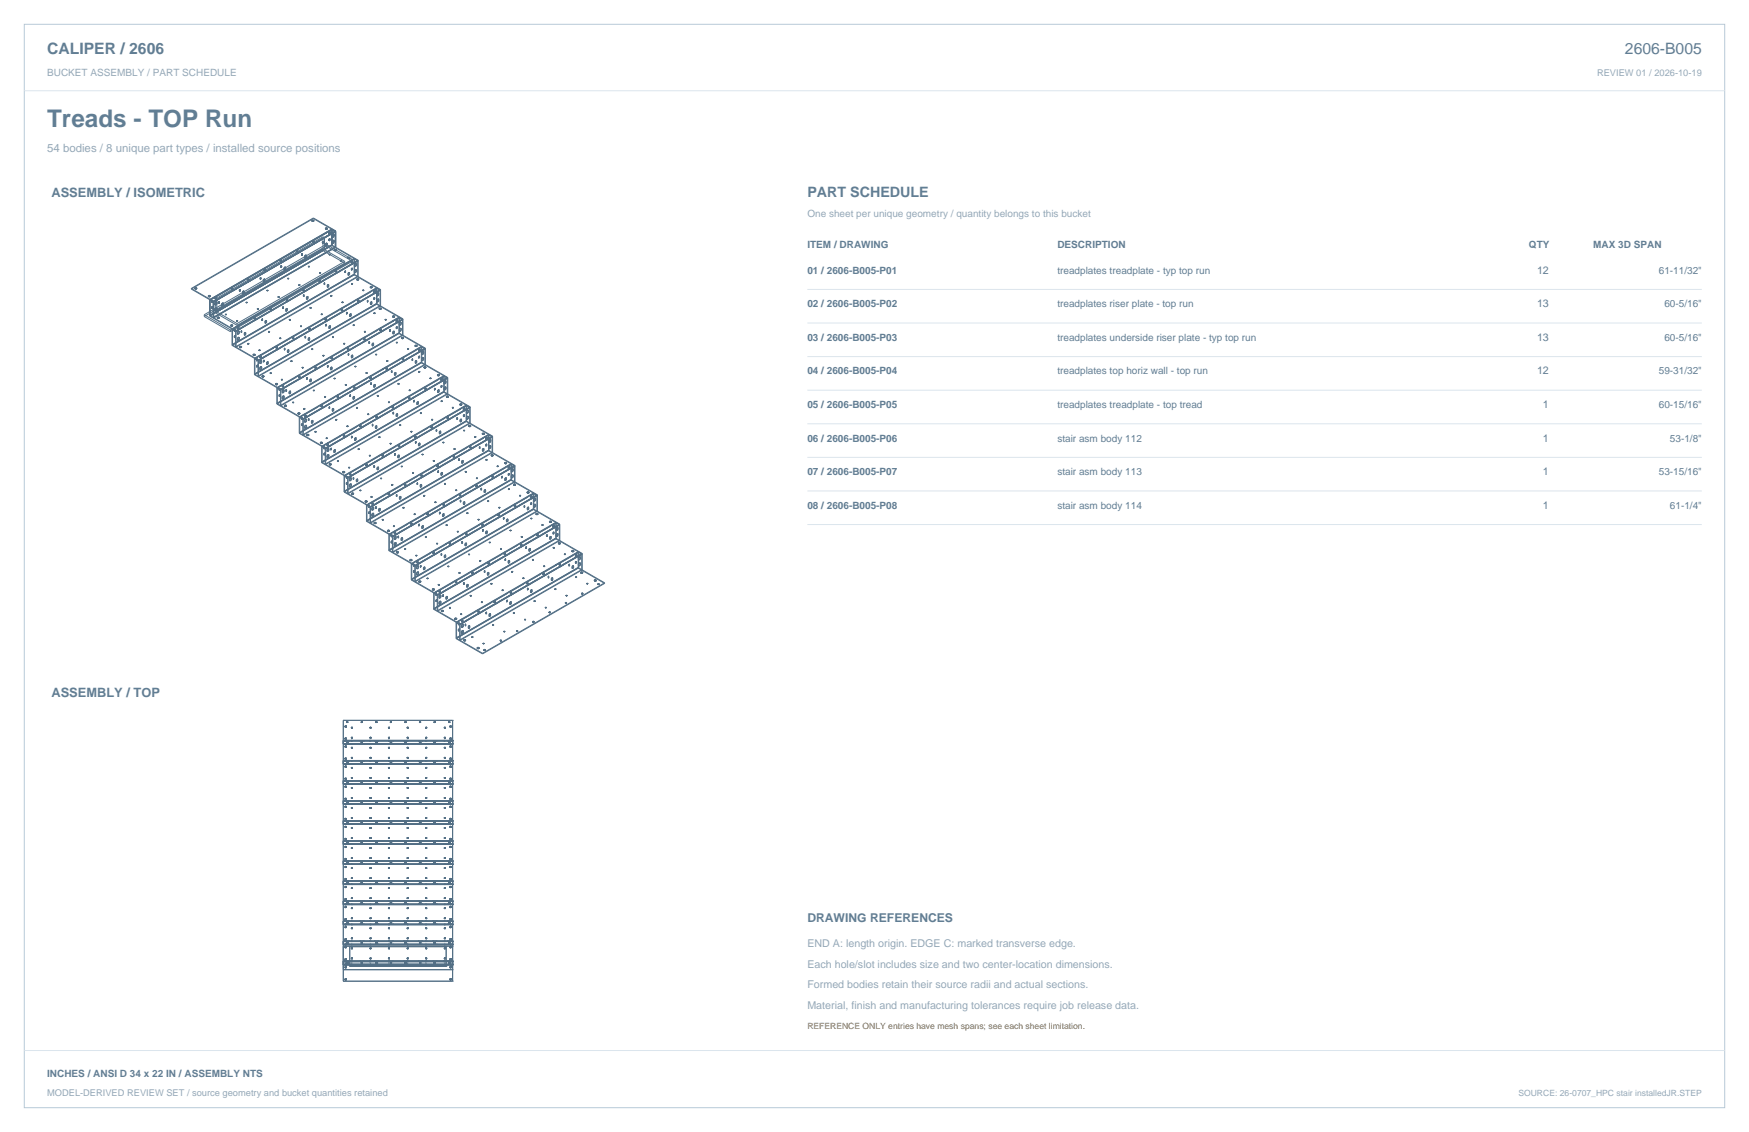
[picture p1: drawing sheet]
<svg xmlns="http://www.w3.org/2000/svg" width="864mm" height="559mm" viewBox="0 0 864 559" stroke-linecap="round" stroke-linejoin="round" font-family="sans-serif">
<defs><g id="words">
<text font-size="12" fill="#617e94" x="23" y="63">Treads - TOP Run</text>
<g font-size="7.8" fill="#617e94">
<text x="23" y="27">CALIPER / 2606</text>
<text x="802" y="27">2606-B005</text>
</g>
<text font-size="7.1" fill="#617e94" x="399" y="97">PART SCHEDULE</text>
<g font-size="6.3" fill="#617e94">
<text x="25" y="97">ASSEMBLY / ISOMETRIC</text>
<text x="25" y="344">ASSEMBLY / TOP</text>
</g>
<text font-size="6" fill="#617e94" x="399" y="455">DRAWING REFERENCES</text>
<text font-size="5.6" fill="#93a8b9" x="23" y="75">54 bodies / 8 unique part types / installed source positions</text>
<g font-size="5.3" fill="#617e94">
<text x="759" y="135">12</text>
<text x="759" y="152">13</text>
<text x="759" y="168">13</text>
<text x="759" y="185">12</text>
<text x="762" y="201">1</text>
<text x="762" y="218">1</text>
<text x="762" y="235">1</text>
<text x="762" y="251">1</text>
</g>
<g font-size="5.3" fill="#93a8b9">
<text x="399" y="467">END A: length origin. EDGE C: marked transverse edge.</text>
<text x="399" y="478">Each hole/slot includes size and two center-location dimensions.</text>
<text x="399" y="488">Formed bodies retain their source radii and actual sections.</text>
<text x="399" y="498">Material, finish and manufacturing tolerances require job release data.</text>
</g>
<g font-size="4.9" fill="#93a8b9">
<text x="23" y="38">BUCKET ASSEMBLY / PART SCHEDULE</text>
<text x="399" y="107">One sheet per unique geometry / quantity belongs to this bucket</text>
</g>
<g font-size="4.9" fill="#617e94">
<text x="399" y="122">ITEM / DRAWING</text>
<text x="522" y="122">DESCRIPTION</text>
<text x="755" y="122">QTY</text>
<text x="787" y="122">MAX 3D SPAN</text>
<text x="399" y="135">01 / 2606-B005-P01</text>
<text x="522" y="135">treadplates treadplate - typ top run</text>
<text x="819" y="135">61-11/32&quot;</text>
<text x="399" y="152">02 / 2606-B005-P02</text>
<text x="522" y="152">treadplates riser plate - top run</text>
<text x="822" y="152">60-5/16&quot;</text>
<text x="399" y="168">03 / 2606-B005-P03</text>
<text x="522" y="168">treadplates underside riser plate - typ top run</text>
<text x="822" y="168">60-5/16&quot;</text>
<text x="399" y="185">04 / 2606-B005-P04</text>
<text x="522" y="185">treadplates top horiz wall - top run</text>
<text x="819" y="185">59-31/32&quot;</text>
<text x="399" y="201">05 / 2606-B005-P05</text>
<text x="522" y="201">treadplates treadplate - top tread</text>
<text x="819" y="201">60-15/16&quot;</text>
<text x="399" y="218">06 / 2606-B005-P06</text>
<text x="522" y="218">stair asm body 112</text>
<text x="825" y="218">53-1/8&quot;</text>
<text x="399" y="235">07 / 2606-B005-P07</text>
<text x="522" y="235">stair asm body 113</text>
<text x="819" y="235">53-15/16&quot;</text>
<text x="399" y="251">08 / 2606-B005-P08</text>
<text x="522" y="251">stair asm body 114</text>
<text x="825" y="251">61-1/4&quot;</text>
<text x="23" y="532">INCHES / ANSI D 34 x 22 IN / ASSEMBLY NTS</text>
</g>
<g font-size="4.6" fill="#93a8b9">
<text x="789" y="38">REVIEW 01 / 2026-10-19</text>
<text x="23" y="541">MODEL-DERIVED REVIEW SET / source geometry and bucket quantities retained</text>
</g>
<text font-size="4.2" fill="#ad6b22" x="399" y="508">REFERENCE ONLY entries have mesh spans; see each sheet limitation.</text>
<text font-size="4.2" fill="#93a8b9" x="750" y="541">SOURCE: 26-0707_HPC stair installedJR.STEP</text>
</g></defs>
<path d="M12 12h840v535h-840z" fill="none" stroke="#b8cad8" stroke-width=".49"/>
<path d="M12 45h840M399 143h441M399 159h441M399 176h441M399 193h441M399 209h441M399 226h441M399 242h441M399 259h441M12 519h840" fill="none" stroke="#dbe5ed" stroke-width=".49"/>
<g fill="none" stroke="#536f85" stroke-width=".49">
<path d="M153 120h.1M153 120l-48 28M154 109h.1M154 109h1M154 119h.1M154 119v1M154 120h.1M154 119h1M154 120h1M155 120h.1M155 119v1M155 109h-1"/>
<path d="M155 119h-1M155 119h.1M155 109h.1M155 119l-1 1M155 108l11 6-60 35-12-6M155 108h.1M155 108l11 6M155 108l-61 35M155 108l-61 34M155 118l-2 2M155 118h.1M155 118v1"/>
<path d="M157 119v1M157 119h.1M157 120l-2 1M157 120h.1M159 120h.1M159 119v1M159 120h1M159 119h.1M159 119h1M159 117h1v6M159 117v7l11 6M159 117l-53 31"/>
<path d="M160 119h-1M160 120h.1M160 119h.1M160 119v1M161 113h.1M161 112v1M161 115h.1M161 112h.1M161 115l-6 4M161 113h1M161 112h1M162 112v1"/>
<path d="M162 112l-1 1M162 113h-1M162 113h.1M162 116h.1M162 118v1M162 119h1M162 116h1M162 115h.1M162 118h.1M162 118l1 1M162 115l1 1M162 119h.1"/>
<path d="M162 114v1M162 114l1 1M162 118h1M162 115h1M162 115v1M163 115h.1M163 115h-1M163 114v1M163 114h-1M163 118h-1M163 119h-1M163 116h-1"/>
<path d="M163 118h.1M163 116h.1M163 114h.1M163 115v1M163 118v1M163 119h.1M163 114l-2 1M163 114l1-1 2 1M164 117h1M164 120h1M164 120h.1M164 117h.1"/>
<path d="M164 116v1M164 119v1M164 119h.1M164 116h.1M164 119h1M164 116h1M165 116h.1M165 116h-1M165 119h-1M165 119h.1M165 117h-1M165 120h-1"/>
<path d="M165 120h.1M165 117h.1M165 115h.1M165 119v1M165 116v1M166 114v8l-61 35v-9M166 114l-26 15M166 114v8l-60 35v-8l-12-7M166 114l-61 35M121 138h.1M122 138h.1M122 139h.1"/>
<path d="M122 138h1M123 138h.1M123 138h-1M123 137h.1M124 138h.1M124 138l-2 1M128 138h1M128 137v1M128 138h.1M128 137h1M128 137h.1M129 138h-1"/>
<path d="M129 137h-1M129 138h.1M129 137h.1M129 137v1M129 133v1M129 133h.1M129 134h.1M129 134l-6 3M130 139h.1M130 138h.1M130 138v1M130 138h1"/>
<path d="M130 133h.1M130 133v1M130 134h.1M130 139h1M130 133l1 1M130 134v1M130 134l-25 15M130 133h1M130 135h.1M130 134h1M130 135h1M131 134h.1"/>
<path d="M131 139h.1M131 139h-1M131 138h.1M131 133h-1M131 138h-1M131 133h.1M131 134v1M131 135h.1M131 138v1M131 133v1M131 132l-2 1M131 132h.1"/>
<path d="M132 133v1M132 134l-1 1M132 133h.1M132 134h.1M137 129h.1M137 129l-6 3M138 128v1M138 128h.1M138 129h.1M138 128l1 1M138 128h1M138 130h.1"/>
<path d="M138 130l-6 3M138 130h1M138 129h1M139 130h.1M139 129h.1M139 129h-1M139 128h-1M139 128v1M139 128h.1M139 132h.1M139 131v1M139 131h.1"/>
<path d="M139 128l-2 1M140 133h.1M140 132v1M140 133h1M140 132h.1M140 132h1M140 129h1M141 129h.1M141 129l-2 1M141 132h.1M141 132h-1M141 133h-1"/>
<path d="M141 133h.1M141 132v1M142 137v1M142 138h.1M142 137h.1M142 137h1M143 137l-1 1M143 137h.1M143 137v1M143 138h.1M143 138h-1M145 124h.1"/>
<path d="M145 124l-6 4M146 124h.1M146 124h1M146 125h1M146 125h.1M146 125l-6 4M147 124h-1M147 124h.1M147 125h.1M147 123l-2 1M147 123h.1M149 124h.1"/>
<path d="M149 124l-2 1M149 125v1M149 126h.1M149 125h.1M150 127h.1M150 127h1M150 126v1M150 126l1 1M150 126h.1M151 126h.1M151 126h-1M151 127h.1"/>
<path d="M151 126v1M152 132h.1M152 131v1M152 131h.1M152 132h1M153 131v1M153 131h-1M153 132h-1M153 132h.1M153 131h.1M155 121h.1M156 139h.1"/>
<path d="M156 139l-6 3M157 138h.1M157 139h.1M157 138l1 1M157 139h1M157 138h1M158 139h-1M158 138v1M158 140h.1M158 139h.1M158 138h.1M158 138l-1 1"/>
<path d="M158 135h.1M158 138l-2 1M160 120h-1M160 138v1M160 139h.1M160 139l-2 1M160 140h.1M161 121h.1M161 120v1M161 121l13 8M161 120l13 8v2M161 120h.1"/>
<path d="M161 120h1M161 121l-60 35M161 121l-60 34M161 121h1M162 121h-1M162 120h.1M162 121h.1M162 120v1M163 126h.1M163 125v1M163 125h.1M164 134h.1"/>
<path d="M164 134l-6 4M165 123v1M165 123h.1M165 124h.1M165 124h1M165 134h.1M165 123h1M165 134h1M166 134h.1M166 124h-1M166 134h-1M166 123h.1"/>
<path d="M166 123h-1M166 123v1M166 135h.1M166 124h.1M166 133v1M166 133h.1M166 133l-34 20M166 133l-2 1M168 134h.1M168 134l-2 1M168 129h.1M168 129h1"/>
<path d="M169 129h.1M169 129h-1M170 134h.1M170 134l1 1M170 129v1M170 129l-11-6-53 31M170 129l-53 31M170 130l-53 31M170 134h1M170 134v1M170 135h.1M170 135h1"/>
<path d="M171 134h-1M171 135h.1M171 134v1M171 134h.1M172 127h.1M172 135v1M172 136h.1M172 135h.1M172 127v1M172 128h.1M172 135h1M172 129h.1"/>
<path d="M172 129v1M172 130h.1M172 130l-6 3M172 129l-6 4M172 136h1M172 135l1 1M172 127h1M173 136h-1M173 127l-1 1M173 135h.1M173 136h.1M173 127h.1"/>
<path d="M173 127h-1M173 135v1M173 130h.1M173 133h1M173 130h1M173 133h.1M173 129h.1M173 129h1M173 129v1M173 129l1 1M174 129h-1M174 129h.1"/>
<path d="M174 132l-1 1M174 132v1M174 129v1M174 132h.1M174 130h.1M174 130v1M174 133h.1M174 140h.1M174 131h.1M174 128l-2 2M174 128l-2 1M174 129l-60 35"/>
<path d="M174 128h.1M175 131h.1M175 134h.1M175 134l1 1M175 131l1 1M175 134v1M175 131v1M175 128h-1M175 128v8l-60 34M175 128l-60 35M175 128l2 1M175 133v1"/>
<path d="M175 133h.1M175 130v1M175 130h.1M175 135h.1M175 132h.1M175 133h1M175 130h1M176 134h.1M176 134h-1M176 131h.1M176 131h-1M176 135h-1"/>
<path d="M176 132h-1M176 133h-1M176 130h-1M176 135h.1M176 132h.1M176 129h.1M176 129l-33 19M176 129l-2 2M176 130h.1M176 133h.1M176 134v1M176 131v1"/>
<path d="M176 130v1M176 133v1M176 138h.1M176 138h1M177 138h.1M177 138h-1M177 129v7l-61 35v-8h1M177 128l-61 36-1-1M94 142v1M96 142h.1M96 142v1M96 142h1"/>
<path d="M96 143h.1M96 143h1M97 143h.1M97 142h-1M97 142h.1M97 142v1M101 155l13 8M101 156l13 8M101 155v1M103 146h.1M103 146v1M103 146h1"/>
<path d="M103 147h.1M104 148l60-35v8l13 8-60 35-13-8zM104 156l60-35 13 7v9l-60 34v-8zM104 146h-1M104 146v1M104 146h.1M104 147h-1M104 146l-1 1M104 156v-8l60-35v8l-60 35M105 152h.1M105 149h.1M105 148v1"/>
<path d="M105 151v1M105 148h.1M105 147h.1M105 151h.1M105 147v1M105 148h-1l1 1M106 153h.1M106 150h.1M106 153l1 1M106 150l1 1M106 153v1M106 147h.1"/>
<path d="M106 152v1M106 147v1M106 148h.1M106 149v1M106 152h.1M106 149h.1M106 147l1 1v6M106 149h1M106 152h1M106 154l11 6M106 147h1M106 148v1"/>
<path d="M106 154h.1M106 148h1M106 147v7l11 7M107 147v1M107 147h.1M107 153h.1M107 150h.1M107 150h-1M107 153h-1M107 149l-1 1M107 152l-1 1M107 149h.1"/>
<path d="M107 152h.1M107 149h-1M107 152h-1M107 146h.1M107 148h.1M107 151h.1M107 154h.1M107 150v1M107 153v1M107 149v1M107 152v1M107 157h.1"/>
<path d="M107 157h1M107 156v1M107 156l1 1M108 157h.1M108 157h-1M108 156h-1M108 156v1M108 156h.1M108 149v1M108 149h.1M108 150h.1M108 147h.1"/>
<path d="M108 147l-2 2M109 151h1M109 151h.1M109 150h1M109 150v1M110 150h-1M110 150h.1M110 151h.1M110 150v1M111 155h.1M111 155h1M112 155h.1"/>
<path d="M112 155h-1M113 143h.1M114 142h.1M114 142v1M114 143h.1M114 144h.1M114 143h1M115 143h.1M115 142h-1M115 142h.1M115 142v1M115 143h-1"/>
<path d="M116 143h.1M116 143l-2 1M117 158v1M117 158h.1M117 159h.1M117 160v1M118 144h1M118 143v1M118 144h.1M118 143h.1M118 143h1M118 143l1 1"/>
<path d="M119 143h-1M119 144h-1M119 143h.1M119 144h.1M119 143v1M120 145h.1M120 144v1M120 144h.1M120 144h1M120 145h1M120 144l1 1M121 145h-1"/>
<path d="M121 145h.1M121 144h.1M121 144v1M122 149h.1M122 149v1M122 150h.1M124 157h.1M124 157l-6 4M125 157h.1M125 158h.1M125 158l-6 4M125 157h1"/>
<path d="M125 157v1M125 158h1M126 158h-1M126 157h-1M126 157h.1M126 158h.1M126 157v1M126 156l-2 1M126 156h.1M127 152v1M127 152h.1M127 153h.1"/>
<path d="M127 157h.1M127 152h1M128 153h-1M128 152h-1M128 152v1M128 152l-1 1M128 153h.1M128 152h.1M129 158h1M129 158h.1M129 157l1 1M129 157v1"/>
<path d="M129 157h.1M130 158h-1M130 158h.1M131 159h.1M131 158v1M131 159v1M131 158h.1M131 158l1 1M131 160h.1M131 159h1M131 158h1M132 159h-1"/>
<path d="M132 159h.1M132 158h.1M132 158v1M132 153h.1M132 143h.1M132 143v1M132 144h.1M132 153l-6 3M132 153l-17 10M133 152h.1M133 152v1M133 153h.1"/>
<path d="M133 152h1M133 154h.1M133 154l-6 3M133 152l1 1M133 153h1M133 154h1M134 152h.1M134 153h.1M134 153h-1M134 152h-1M134 152l-1 1M134 154h.1"/>
<path d="M134 152v1M134 151h.1M134 151v1M135 152h.1M135 153h.1M135 152v1M137 147h.1M137 146h.1M137 147h1M137 146v1M138 147h-1M138 147h.1"/>
<path d="M138 146h.1M138 146v1M138 146h-1M139 152h1M139 152h.1M140 152h.1M140 152h-1M140 148h.1M140 148l-6 4M141 153l1 1M141 153h.1M141 152v1"/>
<path d="M141 152l1 1M141 152h.1M141 153v1M141 148h.1M141 147v1M141 153h1M141 154h.1M141 148h1M141 147l1 1M141 149h1M141 149h.1M141 149l-6 3"/>
<path d="M141 152h1M141 147h.1M142 153h-1M142 148h-1M142 149h.1M142 152l-1 1M142 152h.1M142 148h.1M142 154h-1M142 153h.1M142 147h-1M142 147v1"/>
<path d="M142 154h.1M142 152v1M142 147h.1M142 153v1M143 158h.1M143 148h1M143 148h.1M144 148h.1M144 148l-27 15M148 141h.1M148 140v1M148 140h.1"/>
<path d="M148 143h.1M148 143v1M148 144l-6 3M149 143h.1M149 143l1 1M149 143h1M149 144h1M150 144h.1M150 143h.1M150 143h-1M150 143v1M150 146h.1"/>
<path d="M150 142h.1M151 147h.1M151 147h1M151 147l1 1M151 147v1M151 148h.1M151 146l1 1M151 146v1M151 143h.1M151 143h1M152 146h-1M152 147v1"/>
<path d="M152 147h.1M152 148h.1M152 148h-1M152 143h.1M152 143l-2 1M152 146v1M152 146h.1M153 152h.1M153 152h1M154 152h.1M154 152h-1M159 155h.1"/>
<path d="M159 158h.1M160 140v1M160 141h.1M160 157v1M160 157l1 1M160 157h1M160 158h.1M160 158h1M160 157h.1M161 158h.1M161 157v1M161 157h.1"/>
<path d="M161 157h-1M161 159h.1M161 158h-1M161 157l-2 1M162 141v1M162 141h.1M162 142h.1M162 140v1M162 140h.1M163 158h.1M163 146h.1M163 146h1"/>
<path d="M164 146h.1M164 146h-1M167 153h.1M167 153l-22 13M168 153h.1M168 153h1M169 153h.1M169 153h-1M169 154h.1M169 149h.1M169 152l-2 1M169 152h.1"/>
<path d="M169 149v1M169 150h.1M171 153h.1M171 154v1M171 155h.1M171 154h.1M173 156h.1M173 155v1M173 155h.1M175 148h.1M175 149h.1M175 148v1"/>
<path d="M175 149l-6 3M176 148h.1M176 148h1M177 148h.1M177 148h-1M177 148v1M177 149h.1M177 149v1M177 149l-6 4M177 150h.1M177 147l-2 2M177 147v1"/>
<path d="M177 147h.1M179 148l9-5v8l-61 35v-9M179 148h.1M179 148v1M179 149h.1M179 143h.1M179 143v1M179 144h.1M179 143h1M180 143h-1M180 143l-1 1M180 143h.1"/>
<path d="M181 149h.1M181 148v1M181 149h1M181 148h.1M181 148l1 1M181 148h1M182 149h.1M182 148v1M182 148h.1M183 142h.1M183 150h.1M183 149v1"/>
<path d="M183 149h.1M183 141v1M183 141h.1M183 144h.1M183 149h1M183 142h1M183 144l-6 4M183 150h1M183 141h1M184 150h-1M184 142h.1M184 142h-1"/>
<path d="M184 141h.1M184 141l-1 1M184 141v1M184 149h-1M184 150h.1M184 149h.1M184 149v1M184 144v1M184 144h.1M184 147h.1M184 147l1 1M184 144l1 1"/>
<path d="M184 147v1M184 145h.1M184 148h.1M184 148h1M184 145h1M185 144h-1M185 147h-1M185 144h.1M185 143v1M185 147h.1M185 143h.1M185 155h.1"/>
<path d="M185 148h.1M185 145h.1M185 154v1M185 154h.1M185 145l-55 31M185 144v1M185 147v1M185 143l-2 1M185 143l1-1 2 1-1 1M186 148h.1M186 145h.1M186 146h.1"/>
<path d="M186 146h1M186 149h1M186 149h.1M186 148h1M186 145h1M187 145h-1M187 148h-1M187 145h.1M187 148h.1M187 149h.1M187 149h-1M187 146h.1"/>
<path d="M187 146h-1M187 144h.1M187 148v1M187 145v1M187 152h.1M187 152v1M187 152l1 1M187 152h1M187 153h.1M187 153h1M188 153h.1M188 152h-1"/>
<path d="M188 152h.1M188 152v1M188 143l-61 35M190 158h.1M190 158h1M191 158h-1M191 158h.1M194 156h.1M194 156v1M194 156l1 1M194 159h.1M194 158v1"/>
<path d="M194 158h.1M194 157h.1M194 156h1M194 157h1M195 156h-1M195 156v1M195 156h.1M195 157h.1M195 156l-1 1M196 159h.1M196 158h.1M196 158v1"/>
<path d="M196 159l-6 4M196 157h.1M196 157h1l2 1M197 160h.1M197 159v1M197 157l-60 35 1 1 52-30M197 157v7l-60 35M197 157l-27 15M197 159h.1M197 159h1M198 159h-1M198 159l-1 1"/>
<path d="M198 159h.1M198 158h1v7l-61 35v-8M198 158h.1M198 158l-2 1M198 160h.1M198 159v1M199 157l-61 35M114 163l61-35v8l13 7-60 35-13-8M114 163v1M114 161h.1M114 160v1M114 160h.1"/>
<path d="M114 161h1M114 160h1M114 160l1 1M115 160h.1M115 160h-1M115 161h.1M115 170l60-35 13 8v8l-60 35v-8zM115 162v8M115 161h-1M115 160v1M115 163v7M116 166v1"/>
<path d="M116 163v1M116 166h.1M116 163h.1M116 167h.1M116 164h.1M116 162h.1M116 162l-1 1M117 168h.1M117 165h.1M117 164v1M117 167v1M117 167h.1"/>
<path d="M117 164h.1M117 168h1M117 165h1M117 162h.1M117 161v1M117 161h.1M117 163h.1M117 164h1M117 167h1M117 162h1M117 161l1 1M118 162h.1"/>
<path d="M118 163l-1 1M118 165h.1M118 168h.1M118 161h.1M118 161h-1M118 162h-1M118 165h-1M118 168h-1M118 164h-1M118 167h-1M118 161v1M118 161l-2 1"/>
<path d="M118 163v1M118 166v1M118 163h.1M118 166l-1 1M118 166h.1M118 164h.1M118 167h.1M118 167v1M118 164v1M118 171h.1M118 171l1 1M118 171h1"/>
<path d="M119 171h.1M119 171h-1M119 172h.1M119 171v1M119 164h.1M119 163v1M119 163h.1M119 162h.1M121 165h.1M121 164v1M121 164h.1M122 170h.1"/>
<path d="M122 170h1M122 169v1M123 170h.1M123 169h-1M123 169v1M123 169h.1M125 175h.1M125 175h1M125 175v1M126 175h.1M126 175h-1M126 175v1"/>
<path d="M126 176h-1M126 177l60-35v8l13 8-60 35-13-8zM127 178h.1M127 177v1M127 177h.1M127 176h.1M127 176v1M127 176l-1 1v8M128 173h.1M128 179h.1M128 179h1M128 178v1"/>
<path d="M128 176h.1M128 178h.1M128 176v1M128 178l1 1M128 176h1M128 177v1M128 177l-1 1M128 178h1M128 177h.1M128 177l1 1M128 177h1M129 178h-1"/>
<path d="M129 178h.1M129 179h-1M129 176h-1M129 176h.1M129 179h.1M129 177h.1M129 176v1M129 178v1M129 175h.1M129 175l-2 2M130 178v1M130 178h.1"/>
<path d="M130 178h1M130 179h.1M130 176h.1M130 176l-3 2-1-1 60-35v8l-60 35M130 176l-1 2M131 178l-1 1M132 180h.1M132 179h.1M132 179v1M133 164h.1M135 172h.1M135 172l-6 3"/>
<path d="M136 171h.1M136 172h.1M136 171l1 1M136 171v1M136 173h.1M136 171h1M136 172h1M136 173h1M137 171l-1 1M137 172h.1M137 172h-1M137 171h.1"/>
<path d="M137 173h.1M137 171v1M137 171l-2 1M138 167h.1M138 167h1M138 172h1M138 172h.1M139 172l-2 1M139 172h.1M139 167h-1M139 167h.1M140 173h1"/>
<path d="M140 173h.1M140 172h1M140 172h.1M140 172v1M140 172l1 1M141 172v1M141 173h.1M141 172h.1M142 174h.1M142 173v1M142 173h.1M142 173h1"/>
<path d="M142 174h1M142 173l1 1M143 174h-1M143 173h-1M143 174h.1M143 173h.1M143 173v1M143 167h.1M143 167l-6 4M144 178h.1M144 178v1M144 179h.1"/>
<path d="M144 167h.1M144 167h1M145 167h-1M145 167h.1M145 168h.1M145 166l-2 1M145 166h.1M147 167h.1M147 167l-2 1M148 161h.1M148 161h1M149 161h-1"/>
<path d="M149 161h.1M151 167h.1M151 166v1M151 166h.1M151 163h.1M151 162h.1M151 162v1M152 168h1M152 167h.1M152 167v1M152 168h.1M152 167h1"/>
<path d="M152 162h.1M152 162v1M152 163h.1M152 162h1M152 162l1 1M152 163h1M152 164h1M153 162h.1M153 168h-1M153 167h-1M153 163h.1M153 162h-1"/>
<path d="M153 162l-1 1M153 168h.1M153 163v1M153 167h.1M153 164h.1M153 162v1M153 167v1M153 161l-2 1M153 161h.1M154 172h.1M154 172v1M154 173h.1"/>
<path d="M155 162h.1M159 176h1M159 175h.1M159 176h.1M159 175v1M160 175h-1M160 175l-1 1M160 176h.1M160 175h.1M160 175v1M161 161h.1M161 160v1"/>
<path d="M161 160h.1M162 177h.1M162 177l-6 4M162 162h.1M162 161l1 1M162 162h1M162 161v1M162 161h.1M162 161h1M163 161h.1M163 161h-1M163 162h.1"/>
<path d="M163 161v1M163 177h.1M163 177h1M163 176v1M163 176l1 1M163 176h.1M164 177h.1M164 176v1M164 176h-1M164 178h.1M164 176h.1M164 177h-1"/>
<path d="M164 176l-2 1M164 166h.1M164 166v1M164 167h.1M164 167h1M164 166h1M165 166v1M165 167h.1M165 166h.1M165 166h-1M166 177h.1M170 170h.1"/>
<path d="M170 169v1M170 169h.1M170 172h.1M170 172l-6 4M171 172h.1M171 172h1M172 172h.1M172 172h-1M172 173h.1M172 173l-6 4M172 172v1M172 175h.1"/>
<path d="M172 171l-2 1M172 171h.1M173 176h.1M173 176h1M173 176l1 1M174 175v1M174 175l-1 1M174 172h.1M174 175h.1M174 176v1M174 176h.1M174 177h.1"/>
<path d="M174 160h.1M174 161h.1M174 161h1M174 160v1M175 160h-1M175 161h.1M175 160h.1M175 160v1M178 168h.1M180 167h.1M180 168h.1M180 169h.1"/>
<path d="M180 169l-6 3M180 167v1M180 164h.1M180 166l-2 2M180 166v1M180 166h.1M180 163v1M180 163h.1M182 167h.1M182 167v1M182 168h.1M182 169h.1"/>
<path d="M182 169h1M183 169h-1M183 169h.1M184 170h.1M184 170v1M184 171h.1M184 169l1 1M184 169v1M184 169h.1M184 170h1M185 170h-1M185 170h.1"/>
<path d="M185 175h1M185 175h.1M186 175h.1M186 175h-1M186 163h.1M188 163h.1M188 162v1M188 164h.1M188 164l-6 3M188 162h.1M188 162l-2 1M190 163h.1"/>
<path d="M190 163l-2 1M191 178h.1M191 178h1M192 178h.1M192 178h-1M192 163h.1M192 163h1M193 163h-1M193 163h.1M193 163v1M193 164h.1M194 164h.1"/>
<path d="M194 164v1M194 165h.1M194 164h1M194 163v1M194 163h.1M194 165h1M194 163l1 1M194 164l1 1M195 164h-1M195 164h.1M195 165h-1M195 165h.1"/>
<path d="M195 164v1M196 162h.1M196 161v1M196 161h.1M196 169h.1M197 163h.1M197 163h1M197 160h1M197 163l1 1M197 160l1 1M197 177h.1M197 162v1"/>
<path d="M197 177v1M197 178h.1M197 162h.1M197 162h1M197 178l-24 14M197 178l-6 3M198 162h-1M198 164h.1M198 161h.1M198 162l-1 1M198 162h.1M198 163h.1"/>
<path d="M198 163h-1M198 160h-1M198 160v1M198 163v1M198 162v1M198 167h.1M198 167h1M199 167h-1M199 167h.1M199 166v1M199 166l-1 1M199 177h.1"/>
<path d="M199 177v1M199 178h.1M199 166h.1M199 178v1M199 179h.1M199 178l-30 18M199 176h.1M199 176v1M201 177h.1M201 177l-2 2M201 172h.1M201 172v1"/>
<path d="M201 173h1M201 172h1M202 172h-1M202 172v1M202 172h.1M202 172l-1 1M202 173h.1M203 177v1M203 178h1M203 177h.1M203 177l1 1M203 177h1"/>
<path d="M203 178h.1M204 177h-1M204 178h-1M204 178h.1M204 177h.1M204 177v1M205 171h.1M205 170v1M205 179h1M205 179h.1M205 178v1M205 178h.1"/>
<path d="M205 170h.1M205 178h1M205 171h1M205 173h.1M205 173l-8 5M205 170h1M206 179h-1M206 178h.1M206 178h-1M206 170l-1 1M206 170h.1M206 171h.1"/>
<path d="M206 179h.1M206 178v1M206 170v1M206 171h-1M207 173h.1M207 176h.1M207 176v1M207 173v1M207 172v1M207 177h.1M207 174h.1M207 172h.1"/>
<path d="M207 174l-6 3M207 172l-2 1M207 172l1-1 2 1M208 175h1M208 178h1M208 178h.1M208 175h.1M208 174h.1M208 177h.1M208 171v8l-60 35M208 171l-60 35v8M208 171l-9 5"/>
<path d="M208 177h1M208 174h1M208 174v1M208 177v1M209 178h-1M209 175h-1M209 177h-1M209 178h.1M209 175h.1M209 174h-1M209 173v1M209 177h.1"/>
<path d="M209 173l-1 1M209 173h.1M209 173l1-1v8l-60 35v-8M209 174h.1M209 177v1M209 174v1M209 173l-2 1M210 172l-60 35-2-1 9-5M126 185l60-35 13 7v9l-60 34v-8zM127 181h.1M127 180v1M127 180h.1"/>
<path d="M128 182h.1M128 182h1M128 181v1M128 181h.1M128 181l1 1M128 181h1M129 181h.1M129 181h-1M129 182h-1M129 182h.1M129 181v1M129 186h1"/>
<path d="M129 186h.1M129 185v1M129 185l1 1M130 185v1M130 185h-1M130 186h.1M130 185h.1M133 184h.1M133 184h1M134 184h-1M134 184h.1M136 190h.1"/>
<path d="M136 189v1M136 189h.1M136 190h1M136 189l1 1M136 189h1M137 190h.1M137 190h-1M137 189h.1M137 189v1M137 189h-1M137 191l60-34v8l13 7-60 35-13-8zM137 199l60-35 13 8v8l-60 35v-8z"/>
<path d="M138 192v1M138 195v1M138 192h.1M138 195h.1M138 196h.1M138 191h.1M138 193h.1M139 187v1M139 188h.1M139 187h.1M139 194h.1M139 197h.1"/>
<path d="M139 196v1M139 193h.1M139 196h.1M139 193v1M139 197h1M139 194h1M139 193h1M139 196h1M139 190v1M139 191h1M139 191h.1M139 192h1"/>
<path d="M139 192h.1M139 192h-1M139 190h.1M139 190l1 1M139 190h1M140 191h.1M140 192h.1M140 190h-1M140 191h-1M140 193h-1M140 196h-1M140 193h.1"/>
<path d="M140 196h.1M140 190h.1M140 194h.1M140 197h.1M140 190v1M140 192v1M140 195v1M140 195h.1M140 193v1M140 196v1M141 200h.1M141 200h-1"/>
<path d="M141 193h1M141 192v1M141 192h.1M141 192l1 1M141 193h.1M141 191h1M142 193h-1M142 192h-1M142 191h.1M142 191l-2 1M142 193h.1M142 192h.1"/>
<path d="M142 192v1M143 194h.1M143 193v1M143 193h.1M143 193h1M143 194h1M144 194h-1M144 194h.1M144 193h.1M144 193v1M144 199h1M144 199h.1"/>
<path d="M145 199h.1M145 198l-1 1M145 198h.1M145 198v1M146 186h.1M146 186l-6 4M147 186h.1M147 186h1M147 187h1M147 187h.1M147 187l-6 4M148 186h.1"/>
<path d="M148 186h-1M148 187h.1M148 185l-11 6v8M148 185h.1M149 181v1M149 181h.1M149 182h.1M149 181l1 1M149 182h1M149 181h1M149 186h1M150 182h-1"/>
<path d="M150 181h.1M150 182h.1M150 181v1M150 186h.1M150 186l-2 1M151 187h1M151 187h.1M151 186l1 1M151 186v1M151 186h.1M152 186h-1M152 187h-1"/>
<path d="M152 186h.1M152 187h.1M152 186v1M153 188h1M153 188h.1M153 187v1M153 187h.1M153 187h1M154 188h-1M154 187v1M154 188h.1M154 187h-1"/>
<path d="M154 187h.1M154 182h.1M154 182l-6 3M155 193h.1M155 181h.1M155 181h1M155 181v1M155 182h.1M155 182h1M156 182h.1M156 181h.1M156 181h-1"/>
<path d="M156 183h.1M156 183l-7 3M156 181l-1 1M156 181v1M156 181l-2 1M156 180l-2 2M156 180v1M156 180h.1M158 181v1M158 181h.1M158 182l-2 1M158 182h.1"/>
<path d="M159 200l-2 1M159 200h.1M160 196h.1M160 196h1M161 196h-1M161 196h.1M162 181h.1M162 180v1M162 180h.1M163 182l1 1M163 182h.1M163 181v1"/>
<path d="M163 181l1 1M163 181h.1M163 182v1M163 183h.1M163 183h1M164 182h.1M164 182h-1M164 181h.1M164 181h-1M164 181l-1 1M164 183h.1M164 181v1"/>
<path d="M164 182v1M165 196h.1M165 187h.1M165 196l-6 4M166 196h.1M166 196h1M167 196h-1M167 196h.1M167 197h.1M167 197l-6 3M167 195v1M167 195h.1"/>
<path d="M167 195l-2 1M169 196h.1M171 190h.1M173 196h.1M173 195h.1M173 195v1M173 191h.1M173 191v1M173 192h.1M173 192l-6 3M174 197h1M174 196h.1"/>
<path d="M174 196v1M174 197h.1M174 196h1M175 191h.1M175 191v1M175 192h.1M175 197h.1M175 197h-1M175 196h-1M175 196h.1M175 192v1M175 193h.1"/>
<path d="M175 196v1M175 190h.1M175 181h.1M175 181h1M176 181h.1M176 181h-1M177 191h.1M177 191l-25 14M181 184h.1M181 187h.1M181 187l-6 3M183 186h.1"/>
<path d="M183 186v1M183 187h.1M183 188h.1M183 190h.1M183 189v1M183 189h.1M184 191h.1M184 190h1M184 191h1M184 190v1M184 190h.1M185 190h-1"/>
<path d="M185 190h.1M185 191h.1M185 187h.1M185 190v1M185 187l-2 1M186 195h.1M186 196h.1M186 195v1M186 195h1M187 195v1M187 195h-1M187 195h.1"/>
<path d="M187 196h-1M187 195l-1 1M187 196h.1M189 182h.1M189 182l-6 4M191 182h.1M191 183h.1M191 181h.1M192 199h.1M192 198v1M192 198h.1M193 182h.1"/>
<path d="M193 184h.1M193 183v1M193 184h1M193 183h.1M193 183h1M194 184h-1M194 183h-1M194 184h.1M194 183h.1M194 183v1M195 185h.1M195 184v1"/>
<path d="M195 184h.1M195 184h1M195 185h1M195 184l1 1M196 185h-1M196 184h.1M196 185h.1M196 184v1M197 189v1M197 189h.1M197 190h.1M200 197h.1"/>
<path d="M200 197l-6 3M202 196h.1M202 197h.1M202 196v1M202 198h.1M202 198l-6 3M202 193h.1M202 192v1M202 192h.1M202 195v1M202 195h.1M202 192h1"/>
<path d="M202 193h1M203 192v1M203 193h-1M203 193h.1M204 196h.1M204 197h.1M204 196v1M204 198h.1M204 198h1M205 198h-1M205 198h.1M206 199h.1"/>
<path d="M206 199v1M206 198v1M206 198h.1M206 200h.1M206 198l1 1M206 199h1M206 198h1M207 199l-1 1M207 198h.1M207 198v1M207 199h.1M207 183v1"/>
<path d="M207 184h.1M207 183h.1M208 192h.1M208 192l-6 4M209 181h.1M209 181h1M209 181l1 1M209 181v1M209 182h1M210 181h.1M210 181h-1M210 182h.1"/>
<path d="M210 181v1M210 192h.1M210 191v1M210 191h.1M210 193h.1M210 193l-6 3M212 192h.1M212 192l-10 6M212 187h.1M212 187h1M213 187h.1M213 187h-1"/>
<path d="M214 192h.1M214 192h1M215 192h.1M215 192h-1M216 185h.1M216 193h.1M216 193l1 1M216 193v1M216 194h.1M216 185v1M216 187h.1M216 186h.1"/>
<path d="M216 192l1 1M216 192v1M216 185h1M216 187v1M216 192h.1M216 188l-6 3M216 185l1 1M216 194h1M216 192h1M217 193l-1 1M217 193h-1M217 185h-1"/>
<path d="M217 192h.1M217 185h.1M217 194h-1M217 193h.1M217 192v1M217 194h.1M217 186h.1M217 185v1M217 193v1M218 188h.1M218 191h.1M218 187v1"/>
<path d="M218 190v1M218 187h.1M218 190h.1M218 198h.1M218 188l-6 4M218 186h.1M218 186h1l2 1M219 189h.1M219 192h.1M219 192h1M219 189h1M219 192l1 1"/>
<path d="M219 189l1 1M219 188v1M219 191v1M219 191l1 1M219 188l1 1M219 186l-60 35h2M219 186v7l-60 35M219 186l-25 14M219 191h.1M219 188h.1M219 191h1M219 188h1"/>
<path d="M220 191h-1M220 191h.1M220 188h-1M220 188h.1M220 192h-1M220 189h-1M220 192v1M220 189v1M220 191v1M220 188v1M220 192h.1M220 189h.1"/>
<path d="M220 193h.1M220 187h.1M220 187l-2 1M220 196h.1M220 196h1M221 196h.1M221 195l-1 1M221 195v1M221 195h.1M221 187v7l-60 35v-8M221 187h-1M221 187l-3 1"/>
<path d="M221 186l-60 35M227 200h.1M227 199v1M227 199h.1M227 200h1M227 199l1 1M228 199h-1M228 199h.1M228 200h.1M228 200h-1M228 199v1M140 200h1"/>
<path d="M140 200h.1M140 200l1 1M141 200v1M141 201h.1M147 204h.1M147 204h1M148 204h-1M148 204h.1M148 214l60-35 13 7v8l-60 35v-8zM148 206l60-35v8l13 8-60 34-13-7zM149 207h.1M149 210h.1"/>
<path d="M149 209v1M149 206v1M149 206h.1M149 209h.1M149 205h.1M150 202h.1M150 211h1M150 208h1M150 208h.1M150 211h.1M150 207l1 1M150 210l1 1"/>
<path d="M150 207v1M150 210v1M150 205h.1M150 207h.1M150 210h.1M150 205v1M150 207h1M150 210h1M150 205h1M150 206h1M150 202h1M151 205h-1"/>
<path d="M151 205h.1M151 202h-1M151 202h.1M151 207h.1M151 210h.1M151 207h-1M151 210h-1M151 206h.1M151 208h.1M151 211h.1M151 207v1M151 210v1"/>
<path d="M151 205v1M151 204l-2 1M151 204h.1M151 215h1M151 215h.1M152 214v1M152 214l-1 1M152 215h.1M152 214h.1M152 207l1 1M152 207h.1M152 207h1"/>
<path d="M152 207v1M152 214l1 1M152 208h.1M152 205h1M152 205h.1M153 215h.1M153 215h-1M153 207h-1M153 208h-1M153 205h.1M153 208h.1M153 207h.1"/>
<path d="M153 207v1M154 209h.1M154 208v1M154 208h.1M154 208h1M154 208l1 1M155 209h-1M155 208v1M155 208h.1M156 213h.1M157 201h.1M158 218v1"/>
<path d="M158 218h.1M158 219h.1M158 218h1M158 219h1M158 200h.1M158 200h1M158 201h.1M158 201h1M159 200v1M159 219h-1M159 218l-1 1M159 218v1"/>
<path d="M159 201h.1M159 202h.1M159 200h-1M159 219h.1M159 218h.1M159 218h-1M159 200l-1 1M159 201h-1M160 220h.1M161 201h.1M161 200v1M161 216h.1"/>
<path d="M161 216v1M161 217h.1M161 216h1M161 219h.1M161 219v1M161 219l1 1M161 219h1M161 220h.1M161 220h1M162 219h.1M162 216h.1M162 220h.1"/>
<path d="M162 216h-1M162 219v1M162 216l-1 1M162 220h-1M162 201l1 1M162 201h.1M162 201v1M162 201h1M162 202h.1M163 201h-1M163 202h-1M163 201v1"/>
<path d="M163 201h.1M163 202h.1M164 220h.1M164 203h1M164 203h.1M164 202h.1M164 202v1M164 202h1M165 202h.1M165 202h-1M165 202v1M165 202l-1 1"/>
<path d="M165 203h-1M165 203h.1M166 207h.1M168 215h.1M169 215h.1M169 215h1M170 215h.1M170 216h.1M170 214l-2 1M170 214h.1M171 210v1M171 210h.1"/>
<path d="M171 211h.1M171 210l1 1M171 210h1M171 211h1M172 211h.1M172 210v1M172 210h-1M172 215h.1M172 210h.1M172 210l-1 1M173 216h1M173 216h.1"/>
<path d="M173 215v1M173 215h.1M174 215v1M174 215h-1M174 216h.1M174 215h.1M175 217h1M175 217h.1M175 216v1M175 216h.1M175 216h1M176 217h-1"/>
<path d="M176 216h-1M176 217h.1M176 216v1M176 216h.1M176 211h.1M176 201v1M176 201h.1M176 210v1M176 202h.1M176 201h1M177 201h-1M177 201l-1 1"/>
<path d="M178 210h.1M178 210v1M178 211h.1M178 212h.1M178 209v1M178 209h.1M180 210h.1M180 210l-2 2M180 210v1M180 211h.1M182 204h.1M182 205h.1"/>
<path d="M182 204v1M184 210h.1M184 209v1M184 209h.1M184 206h.1M185 211l1 1M185 211h1M185 211h.1M185 210v1M185 210l1 1M185 210h.1M186 210h-1"/>
<path d="M186 211h.1M186 211h-1M186 211v1M186 205v1M186 206h.1M186 212h.1M186 210h.1M186 205h.1M186 210v1M186 207l-24 14M186 207h.1M187 216h.1"/>
<path d="M187 216h1M188 216h.1M188 216h-1M188 206h.1M188 206l-2 1M192 201h.1M193 219h.1M194 201h.1M194 202h.1M194 202l-6 4M194 201v1M194 204h.1"/>
<path d="M194 200l-10 6M194 200h.1M194 203h.1M194 203v1M196 205h.1M196 205v1M196 204v1M196 204h.1M196 201h.1M196 206h.1M196 201l-2 1M197 220h.1"/>
<path d="M197 219l-2 1M197 219h.1M197 210h.1M197 210h1M198 210h-1M198 210h.1M203 213h.1M203 216h.1M203 216l-6 3M205 215h.1M205 216h.1M205 215v1"/>
<path d="M205 217h.1M205 219h.1M205 218v1M205 218h.1M207 220h.1M207 219h.1M207 219v1M207 216h.1M208 204h.1M211 211h.1M211 211l-6 4M213 211h.1"/>
<path d="M213 212h.1M213 210v1M213 210h.1M213 207h.1M213 207h1M214 207h-1M214 207h.1M215 211h.1M215 211l-2 1M215 212v1M215 213h.1M215 213h1"/>
<path d="M215 212h.1M215 212h1M216 212v1M216 213h.1M216 212h.1M217 214h.1M217 214h1M217 213v1M217 213h.1M217 213h1M217 213l1 1M218 214h-1"/>
<path d="M218 213h.1M218 213h-1M218 214h.1M218 213v1M219 218h.1M219 218v1M219 219h.1M219 207h.1M219 206h.1M219 206v1M219 207l-6 3M221 206h.1"/>
<path d="M221 206v1M221 207h.1M221 207v1M221 208h.1M221 205h.1M223 206h.1M223 206l-2 1M223 201h.1M223 201h1M224 201h-1M224 201h.1M226 207h.1"/>
<path d="M226 206v1M226 206h.1M227 207v1M227 208h1M227 208h.1M227 207h.1M227 207h1M227 202h.1M227 202l-8 5M228 208h.1M228 208h-1M228 207h-1"/>
<path d="M228 207h.1M228 207v1M229 205h.1M229 202h.1M229 205v1M229 202v1M229 201v1M229 206h.1M229 203h.1M229 201h.1M229 212v1M229 213h.1"/>
<path d="M229 203l-6 3M229 212h.1M229 201v2M229 201l-2 1M229 202h1M229 201h1M230 202h.1M230 202h-1M230 201l-1 1M230 201h.1M230 204h.1M230 206h1"/>
<path d="M230 207h1M230 207h.1M230 203h1M230 204h1M230 203h.1M230 206h.1M230 200v8l-60 35M230 200l-60 35M230 200l-1 1M230 200l-3 2M230 200l2 1-3 2M231 203v1"/>
<path d="M231 206v1M231 203h.1M231 206h.1M231 204h.1M231 207h.1M231 203h-1M231 206h-1M231 202v1M231 205v1M231 202h.1M231 205h.1M231 210h.1"/>
<path d="M231 210h1M231 210l1 1M232 210v1M232 210h.1M232 210h-1M232 211h.1M232 201v8l-60 35v-9M232 201l-60 35-2-1M232 220l-2 1M232 220h.1M234 216h.1M234 216h1"/>
<path d="M235 216h-1M235 216h.1M235 215v1M235 215h.1M238 214h.1M238 214v1M238 214h1M238 216h.1M238 215h1M239 214h.1M239 214h-1M239 214v1"/>
<path d="M240 220h.1M240 217h.1M240 219v1M240 216v1M240 216h.1M240 219h.1M240 215l-2 1M240 215h.1M240 216h1M240 215h1l2 1M241 216h-1M241 216h.1"/>
<path d="M241 218h1M241 217l1 1M241 218h.1M241 217h.1M241 217h1M242 218h.1M242 217h-1M242 217h.1M242 220h.1M242 217v1M242 216h.1M242 216l-2 1"/>
<path d="M243 215v8l-60 35v-8M243 215l-60 35M159 228l60-35 13 8v8l-60 35v-8zM159 220l60-35v9l13 7-60 35-13-8zM159 220v8M160 224v1M160 221v1M160 221h.1M160 224h.1M160 225h.1M160 222h.1M161 225l1 1"/>
<path d="M161 222l1 1M161 222v1M161 225v1M161 225h1M161 222h1M161 225h.1M161 222h.1M161 226h1M161 223h1M161 223h.1M161 226h.1M162 222h.1"/>
<path d="M162 225h.1M162 222h-1M162 225h-1M162 221h.1M162 221h-1M162 223h.1M162 226h.1M162 222v1M162 225v1M162 221v1M162 224v1M162 224h.1"/>
<path d="M163 229h.1M163 229v1M163 230h.1M163 222h1M163 221v1M163 222h.1M163 221h.1M163 221h1M163 229h1M164 221l-1 1M164 229l-1 1M164 229h-1"/>
<path d="M164 229h.1M164 222h.1M164 221h.1M164 221v1M165 223h.1M165 222v1M165 222h.1M165 222h1M165 223h1M166 223h-1M166 223h.1M166 222h.1"/>
<path d="M166 222v1M167 228h.1M167 227v1M167 227h.1M169 233h.1M169 233h1M170 233h-1M170 233h.1M170 235l60-35v8l13 8-60 34-13-7zM170 235v8M171 236h.1M171 239h.1"/>
<path d="M171 238l1 1M171 238v1M171 235v1M171 235h.1M171 238h.1M171 234h.1M171 238h1M171 235h1M172 236h-1M172 239h-1M172 236h.1M172 239h.1"/>
<path d="M172 238h.1M172 235h.1M172 231h.1M172 237h1M172 240h1M172 237h.1M172 240h.1M172 239l1 1M172 236v1M172 236l1 1M172 239v1M172 231h1"/>
<path d="M173 231h.1M173 234h.1M173 236h-1M173 239h-1M173 231h-1M173 237h.1M173 236h.1M173 239h.1M173 235h.1M173 235l-1 1M173 234v1M173 240h.1"/>
<path d="M173 236v1M173 239v1M173 236h1M173 239h1M173 233h.1M173 237h1M173 240h1M173 236l1 1M173 239l1 1M174 237h-1M174 240h-1M174 237h.1"/>
<path d="M174 240h.1M174 236h.1M174 239h.1M174 236v1M174 239v1M174 236h1M175 236v1M175 236h.1M175 234h.1M175 237h.1M176 237v1M176 237h.1"/>
<path d="M176 238h.1M176 237h1M176 236v1M176 238h1M176 236h.1M176 236l1 1M176 237l1 1M177 237h-1M177 238h-1M177 238h.1M177 237h.1M177 237v1"/>
<path d="M177 222h.1M177 221v1M177 221h.1M179 230h.1M179 230l-6 3M181 229h.1M181 230h.1M181 229v1M181 231h.1M181 231l-6 3M181 228l-2 2M181 228v1"/>
<path d="M181 228h.1M182 225h1M182 225h.1M183 225h.1M183 225h-1M183 229v1M183 230l-2 1M183 230h.1M183 229h.1M185 230v1M185 230h.1M185 231h.1"/>
<path d="M186 232h1M186 232h.1M186 231h.1M186 231v1M186 231h1M187 232h.1M187 232h-1M187 231h-1M187 231h.1M187 231v1M187 225h.1M187 225l-6 4"/>
<path d="M188 236h.1M189 225h.1M189 224v1M189 226h.1M189 224h.1M189 224l-2 1M191 225h.1M191 225l-2 1M193 239h.1M193 239l1 1M194 239h-1M194 240h.1"/>
<path d="M194 239v1M194 239h.1M195 225h.1M195 224v1M195 224h.1M195 221h.1M195 220h.1M195 220v1M195 221l-6 3M196 226h1M196 225h1M196 225v1"/>
<path d="M196 226h.1M196 225h.1M197 225h.1M197 225h-1M197 225v1M197 226h.1M197 220v1M197 221h.1M198 239h.1M198 239v1M198 230h.1M198 240h.1"/>
<path d="M198 230h1M198 230v1M198 231h.1M199 230h.1M199 230h-1M199 220h.1M200 239h.1M200 239v1M200 240h.1M200 238v1M200 238h.1M202 239h.1"/>
<path d="M202 239l-2 1M204 233v1M204 233h.1M204 234h.1M206 239h.1M206 238v1M206 238h.1M206 235h.1M207 240h.1M207 240h1M208 239v1M208 239l-1 1"/>
<path d="M208 239h.1M208 240h.1M208 234v1M208 234h.1M208 235h.1M208 236h.1M208 234l-27 15v8M208 224h.1M208 224l1 1M208 224h1M209 224h.1M209 224h-1"/>
<path d="M209 224v1M209 225h.1M210 235h.1M214 227v1M214 228h.1M214 227h.1M214 230h.1M216 230h.1M216 231h.1M216 233h1M216 233h.1M216 229l-2 1"/>
<path d="M216 232l1 1M216 229h.1M216 232h.1M216 232v1M217 233h-1M217 233h.1M218 234h.1M218 234v1M218 233v1M218 233h.1M218 230h.1M218 233l1 1"/>
<path d="M218 235h.1M218 234h1M219 234h-1M219 234h.1M219 239h.1M219 239h1M220 239h-1M220 239h.1M222 226h.1M224 225v1M224 225h.1M224 226h.1"/>
<path d="M224 227h.1M224 226v1M224 222h.1M224 221v1M224 222h1M224 224l-2 2M224 221h.1M224 224v1M224 224h.1M224 221h1M225 225l-1 1M225 225h-1"/>
<path d="M225 225h.1M225 222h-1M225 221v1M225 222h.1M225 221h.1M226 225h.1M226 225v1M226 226h.1M226 227h1M226 227h.1M227 227h-1M227 227h.1"/>
<path d="M228 228l1 1M228 228h.1M228 228v1M228 229h.1M228 227v1M228 227l1 1M228 227h.1M228 228h1M228 227h1M229 228h-1M229 227v1M229 228h.1"/>
<path d="M229 227h-1M229 229h-1M229 227h.1M229 228v1M230 233h.1M230 221h.1M232 221h.1M232 220v1M232 222h.1M232 221h1M232 220h1M233 221h.1"/>
<path d="M233 221h-1M233 220h.1M233 220v1M233 220l-1 1M233 240h.1M234 221h.1M234 221l-2 1M235 240h.1M235 239v1M235 239h.1M235 236h.1M235 236h1"/>
<path d="M235 239l-2 1M235 240h1M236 240h-1M236 240h.1M236 236h.1M236 236h-1M237 221h.1M237 240h.1M238 222l1 1M238 222h.1M238 222v1M238 223h.1"/>
<path d="M238 223h1M238 222h1M238 221l1 1M238 221v1M238 221h.1M239 221h-1M239 222v1M239 222l-1 1M239 222h-1M239 221v1M239 221h.1M239 222h.1"/>
<path d="M239 223h.1M240 227h.1M241 221h1M241 221h.1M241 220l1 1M241 236h.1M241 235h.1M241 220h.1M241 235v1M241 235l1 1M241 236h1M241 220h1"/>
<path d="M242 236l-7 3M242 221h.1M242 220h-1M242 220v1M242 225h1M242 225h.1M243 225h.1M243 225h-1M243 224v1M243 224h.1M243 235h.1M243 235v1"/>
<path d="M243 236v1M243 236h.1M243 237h.1M243 235h1M243 234h.1M243 234h1M243 224l1 1M244 235h-1M244 225h.1M244 225h-1M244 235h.1M244 235l-1 1"/>
<path d="M245 235h.1M246 230h.1M248 235v1M248 236h.1M248 235h.1M249 229h.1M249 228h.1M249 228v1M249 236v1M249 237h1M249 237h.1M249 236h.1"/>
<path d="M249 228h1M249 236h1M249 229h1M249 231h.1M249 231h1M250 228h-1M250 228h.1M250 236h-1M250 229h-1M250 228l-1 1M250 228v1M250 231h.1"/>
<path d="M250 231l-6 3M250 229h.1M250 237h-1M250 236h.1M250 237h.1M250 236v1M251 231h.1M251 234h.1M251 234v1M251 231v1M251 230v1M251 230h.1"/>
<path d="M251 234h1M251 231h1M251 232h.1M251 235h.1M251 230l1 1M251 230h1M252 231h-1M252 234h-1M252 231h.1M252 234h.1M252 230h.1M252 230h-1"/>
<path d="M252 230l1-1 1 1M252 230v1M252 230l-1 1M252 232h.1M252 235v1M252 235h1M252 232h1M252 236h1M252 236h.1M252 232l1 1M252 232v1M252 235h.1"/>
<path d="M252 233h1M252 233h.1M253 235h-1M253 235h.1M253 232h-1M253 232h.1M253 236h.1M253 233h.1M253 231l1 1M253 231v1M253 234v1M253 231h.1"/>
<path d="M253 234h.1M253 235v1M253 232v1M253 235h1M253 232h1M254 235h-1M254 232h-1M254 239h.1M254 239v1M254 240h.1M254 230v8l-60 35v-8M254 230l-25 15"/>
<path d="M254 230l-60 35M254 239h1M255 239h-1M255 239h.1M255 239l-1 1M170 243l60-35 13 7v8l-60 35v-8zM174 244h.1M174 243v1M174 243h.1M174 243h1M174 244h1M175 244h-1"/>
<path d="M175 243h.1M175 243l-1 1M175 243v1M175 244h.1M178 242h.1M180 247h.1M180 247l1 1M180 247v1M180 248h.1M180 248h1M180 247h1M181 248h-1"/>
<path d="M181 248h.1M181 247h-1M181 247h.1M181 247v1M181 249l60-35v9l13 7-60 35-13-8zM181 257l60-35 13 8v8l-60 35v-8zM182 253h.1M182 250h.1M182 253h1M182 253v1M182 250v1M182 249h.1"/>
<path d="M182 254h.1M182 250h1M182 251h.1M183 253h-1M183 250h-1M183 250h.1M183 253h.1M183 250h-2l60-35v7l-60 35M183 245h.1M183 245v1M183 245h1M183 246h.1"/>
<path d="M183 254l1 1M183 251l1 1M183 251v1M183 254v1M183 254h1M183 251h1M183 254h.1M183 251h.1M183 255h1M183 252h1M184 246h-1M184 245h-1"/>
<path d="M184 254h.1M184 251h-1M184 251h.1M184 254h-1M184 252h.1M184 255h.1M184 245h.1M184 245v1M184 248h.1M184 249h.1M184 248v1M184 250h.1"/>
<path d="M184 251v1M184 254v1M184 250v1M184 253v1M184 253h.1M184 253l1 1M184 250l1 1M184 254h1M184 251h1M185 251l-1 1M185 254l-1 1M185 254h.1"/>
<path d="M185 251h.1M185 258h.1M185 258v1M185 259h.1M185 251h1M185 250v1M185 250h.1M185 250l1 1M185 258h1M185 250h1M186 250h-1M186 251h-1"/>
<path d="M186 258h.1M186 258h-1M186 250h.1M186 251h.1M186 250v1M186 249h.1M187 252h1M187 251v1M187 252h.1M187 251h.1M187 251h1M188 252h.1"/>
<path d="M188 252h-1M188 251h.1M188 251v1M188 251h-1M189 256v1M189 257h.1M189 256h.1M190 244h.1M192 244h.1M192 245h.1M192 243h.1M194 244h.1"/>
<path d="M194 244l-2 1M194 260h.1M194 260h1M195 260h.1M195 260h-1M196 245h.1M196 244v1M196 244h.1M197 246h1M197 246h.1M197 245v1M197 245h.1"/>
<path d="M197 245h1M198 246h-1M198 245l-1 1M198 245h-1M198 246h.1M198 245h.1M198 245v1M199 251h.1M199 250v1M199 250h.1M200 241h.1M200 240v1"/>
<path d="M201 259h.1M203 258h.1M203 258v1M203 259h.1M203 260h.1M203 257h.1M203 257v1M205 254h.1M205 258h.1M205 259h.1M205 258v1M205 258l-2 2"/>
<path d="M207 259v1M207 259h.1M207 260h.1M208 260h.1M208 260h1M209 260h-1M209 260h.1M209 259v1M209 259h.1M209 245h.1M209 254h.1M209 245h1"/>
<path d="M209 244v1M209 244h.1M209 244h1M210 245h-1M210 244v1M210 245h.1M211 254h.1M211 253v1M211 255h.1M211 253h.1M213 254h.1M215 248h.1"/>
<path d="M217 253v1M217 253h.1M217 254h.1M217 249h.1M218 254v1M218 255h1M218 254h1M218 255h.1M218 254h.1M219 254h-1M219 254h.1M219 255h.1"/>
<path d="M219 254v1M219 249h.1M219 249v1M219 250h.1M219 248h.1M219 249h1M220 249h-1M220 259h.1M220 259h1M221 259h.1M221 259h-1M221 249h.1"/>
<path d="M225 242h.1M225 245h.1M225 245l-6 3M225 242h1M226 242h.1M226 242h-1M227 244h.1M227 244v1M227 245h.1M227 246h.1M227 246l-32 18M227 248h1"/>
<path d="M227 248h.1M227 247v1M227 247h.1M227 247h1M227 244l1 1M227 247l1 1M227 244h1M228 248h-1M228 245h-1M228 244v1M228 245h.1M228 247h-1"/>
<path d="M228 244l-1 1M228 248h.1M228 244h.1M228 244h-1M228 247h.1M228 247v1M229 248v1M229 248h.1M229 249h.1M229 245h.1M229 244h.1M229 244v1"/>
<path d="M229 245l-2 1M229 248h1M229 249h1M229 248l1 1M230 249h-1M230 248h.1M230 249h.1M230 248v1M231 253h.1M231 253v1M231 254h.1M233 240l-6 4"/>
<path d="M235 241h.1M236 256v1M236 256h.1M236 257h.1M236 259l-6 4M236 259h.1M236 256h1M237 256l-1 1M237 256h.1M237 256v1M237 242h1M237 241v1"/>
<path d="M237 242h.1M237 241h.1M237 241h1M238 241h-1M238 242h-1M238 242h.1M238 241h.1M238 241v1M238 259h.1M238 259h1M238 258h.1M239 259h.1"/>
<path d="M239 259h-1M239 243h1M239 243h.1M239 242v1M239 242h.1M239 242h1M240 243h-1M240 242h.1M240 242h-1M240 243h.1M240 242v1M240 259h.1"/>
<path d="M241 247v1M241 247h.1M241 248h.1M244 254h.1M244 255h.1M244 254v1M244 255h1M245 255l-7 3M246 254h.1M246 255h.1M246 254v1M246 254h1"/>
<path d="M246 255v1M246 256h.1M246 251h.1M246 250v1M246 251h1M246 253l-2 1M246 255h1M246 250h.1M246 253h.1M246 253l1 1M246 254l1 1M247 255h-1"/>
<path d="M247 254h-1M247 254v1M247 250v1M247 250h-1M247 254h.1M247 255h.1M247 250h.1M247 251h.1M247 250l-1 1M247 251h-1M248 254h.1M248 254v1"/>
<path d="M248 254l-2 1M248 255h.1M248 256h.1M248 256h1M249 256h-1M249 256h.1M249 255h.1M249 255v1M250 257l1 1M250 257h.1M250 257v1M250 256v1"/>
<path d="M250 256h1M250 256h.1M250 256l1 1M250 258h.1M250 257h1M251 257h-1M251 256l-1 1M251 256h.1M251 258h-1M251 257h.1M251 258h.1M251 256v1"/>
<path d="M251 257v1M251 241v1M251 241h.1M251 242h.1M251 241h1M252 241v1M252 241h.1M252 241h-1M252 241l-1 1M252 250h.1M252 250h1M253 250h.1"/>
<path d="M253 250l-6 4M254 249v1M254 249h.1M254 250h.1M254 251h.1M254 250h1M254 249l-2 1M254 249h1M255 250h-1M255 250h.1M255 249l-1 1M255 249h.1"/>
<path d="M255 249v1M256 250h.1M256 250l-2 1M257 245h.1M257 244v1M257 244h.1M259 250h.1M260 243h.1M260 251h.1M260 251l1 1M260 251h1M260 251v1"/>
<path d="M260 243h1M260 252h1M260 252h.1M261 250v1M261 250l-1 1M261 245h.1M261 251h.1M261 243h-1M261 252h.1M261 243h.1M261 251v1M261 250h.1"/>
<path d="M262 249h.1M262 249h1M262 246h.1M262 245l1 1M262 248v1M262 245h.1M262 248h.1M262 248l1 1M262 248h1M262 245h1M262 245v1M262 256h.1"/>
<path d="M262 244h.1M262 256h1M263 256h-1M263 245v1M263 249h-1M263 246h-1M263 245h-1M263 248h.1M263 245h.1M263 256h.1M263 249h.1M263 246h.1"/>
<path d="M263 248v1M263 250h1M263 247h1M263 250h.1M263 247h.1M263 249l1 1M263 249v1M263 246v1M263 246l1 1M264 246h-1M264 249h-1M264 249h.1"/>
<path d="M264 246h.1M264 250h.1M264 247h.1M264 244v7l-61 35M264 244l-61 34M264 244l-9 5M264 244l1 1M264 249v1M264 246v1M264 246h1M264 249h1M264 245h.1"/>
<path d="M264 250h1M264 247h1M264 249l1 1M264 246l1 1M265 250h-1M265 247h-1M265 249h.1M265 246h.1M265 247h.1M265 250h.1M265 249v1M265 246v1"/>
<path d="M265 254h.1M265 253v1M265 253h.1M265 244v8l-60 35v-8M265 244l-60 35M265 253h1M265 254h1M266 254h-1M266 253l-1 1M266 253v1M266 254h.1M268 259h.1"/>
<path d="M271 257l1 1M271 257v1M271 258h.1M271 257h.1M271 258h1M271 257h1M272 258h.1M272 257h-1M272 257h.1M272 260h.1M272 257v1M272 260l-6 3"/>
<path d="M273 260h.1M273 259h.1M273 260h1M273 259v1M273 259l1 1M273 259h1M274 260h-1M274 259l-2 1M274 260h.1M274 259v1M274 259h.1M274 259h-1"/>
<path d="M274 259l-1 1M275 258v8l-61 35M275 258l-61 35 2 1M275 258l-3 2M275 258l1 1M275 259v1M275 260l-2 1M275 260h.1M276 259v8l-60 34v-8M276 259l-60 35M191 262h.1M191 262h1"/>
<path d="M192 262h.1M192 262h-1M192 264l60-35v8l13 8-60 34-13-7zM192 272l60-35 13 7v8l-60 35v-8zM192 264l61-35v8l-61 35M192 264v8M193 268h1M193 265h1M193 264v1M193 267v1M193 267l1 1M193 267h.1"/>
<path d="M193 265h.1M193 264h.1M193 268h.1M193 263h.1M193 267h1M193 263l-1 1 2 1M193 263l-1 1M193 264h1M194 265h-1M194 268h-1M194 267h-1M194 264h-1"/>
<path d="M194 268h.1M194 265h.1M194 267h.1M194 264h.1M194 264v1M194 267v1M195 269h.1M195 266h.1M195 268v1M195 265v1M195 265h.1M195 268h.1"/>
<path d="M195 263h.1M195 264h.1M195 264l-1 1M195 262h.1M195 268h1M195 265h1M195 269h1M195 266h1M195 268l1 1M195 265l1 1M196 266h-1M196 269h-1"/>
<path d="M196 266h.1M196 269h.1M196 268h.1M196 265h.1M196 265v1M196 268v1M196 273h.1M196 272v1M196 272h.1M196 265h1M196 272l1 1M196 273h1"/>
<path d="M196 272h1M197 265h-1M197 273h.1M197 273h-1M197 265h.1M197 272h.1M197 272h-1M197 272v1M197 263h.1M197 265v1M198 266l1 1M198 266v1"/>
<path d="M198 266h.1M198 267h.1M198 265l1 1M198 265v1M198 265h.1M198 267h1M199 267h-1M199 265h.1M199 266h-1M199 266h.1M199 266l-1 1M199 265v1"/>
<path d="M199 267h.1M199 266v1M200 271h.1M202 276h.1M202 276v1M202 276h1M202 277h.1M202 277h1M203 276v1M203 276l-1 1M203 276h.1M203 276h-1"/>
<path d="M203 277h.1M203 278l60-35v8l13 8-60 35-13-8zM203 278v8M204 279h1M204 279h.1M204 278h.1M204 278h-1M205 279h-1M205 279h.1M205 274h.1M205 274h1M206 274h-1"/>
<path d="M206 274h.1M206 280h.1M206 277h.1M206 278h.1M206 277v1M206 279h.1M206 279v1M206 277l-2 1M206 279l1 1M206 280h1M207 280h.1M207 280h1"/>
<path d="M207 279v1M207 279h.1M208 279h-1M208 279h.1M208 280h.1M208 279v1M208 278h.1M208 278l-3 1-2-1M208 261h1M208 260v1M208 261h.1M209 261h-1"/>
<path d="M209 261h.1M209 260v1M209 280h1M209 280h.1M210 280h.1M210 265h.1M210 265h1M211 265h-1M212 273h.1M212 273l-6 4M214 273h.1M214 274h.1"/>
<path d="M214 272v1M214 272h.1M216 268h.1M216 268v1M216 269h.1M216 273h.1M216 273l-2 1M218 274h.1M218 273v1M218 273h.1M219 275h1M219 275h.1"/>
<path d="M219 274l1 1M219 274v1M219 274h.1M219 274h1M220 274h.1M220 274h-1M220 275h.1M220 275h-1M220 274v1M220 269h.1M220 268h.1M220 268v1"/>
<path d="M220 269l-6 3M221 279v1M221 279h.1M221 280h.1M221 279l1 1M222 279h.1M222 279l-1 1M222 280h-1M222 280h.1M222 279v1M222 268h.1M222 269h.1"/>
<path d="M222 268v1M222 269v1M222 270h.1M222 267h.1M222 268h1M223 268h.1M223 268l-1 1M223 268h-1M224 268h.1M226 262v1M226 262h.1M226 263h.1"/>
<path d="M228 267v1M228 268h.1M228 267h.1M228 264h.1M228 264l-6 3M230 269h.1M230 268v1M230 268h.1M230 263h.1M230 263v1M230 264h.1M230 265h.1"/>
<path d="M230 263l-2 1M230 264h1M230 263h1M231 264h-1M231 264h.1M231 263l-1 1M231 263h.1M231 263h-1M231 274h1M231 274h.1M231 273v1M231 273h.1"/>
<path d="M232 274h.1M232 273h-1M232 273v1M232 273h.1M232 274h-1M232 264h.1M237 277h.1M238 260h.1M238 262h.1M238 261v1M238 262h1M238 261h.1"/>
<path d="M238 261l1 1M239 262h-1M239 262h.1M239 278h.1M240 263h.1M240 263v1M240 262v1M240 262h.1M240 262l1 1M240 263h1M240 264h.1M240 262h1"/>
<path d="M241 263h-1M241 262h.1M241 263h.1M241 262v1M241 278h.1M241 279h.1M241 278v1M241 277l-2 1M241 277h.1M241 278h1M241 277h1M242 278h-1"/>
<path d="M242 278h.1M242 268h.1M243 278h.1M247 271h.1M247 271h1M247 274h.1M247 274h1M248 271h.1M248 271h-1M249 273h.1M249 274h.1M249 273v1"/>
<path d="M249 275h.1M249 273l1 1M249 276l1 1M249 276v1M249 276h.1M249 276h1M249 277h1M249 273l-2 1M249 272l-2 2M249 274h1M249 272v1M249 277h.1"/>
<path d="M249 273h1M249 272h.1M249 272l1 1M250 273v1M250 273h.1M250 273h-1M250 274h-1M250 276v1M250 276h.1M250 273l-1 1M250 277h.1M250 274h.1"/>
<path d="M251 278h1M251 278h.1M251 277v1M251 277h.1M251 273h.1M251 277h1M251 277l1 1M252 278h-1M252 277h-1M252 278h.1M252 277h.1M252 277v1"/>
<path d="M252 262h.1M255 269h.1M257 269h.1M257 268v1M257 269h1M257 268h.1M257 270h.1M257 265h.1M257 265h1M257 268l-2 1M257 268h1M258 265h.1"/>
<path d="M258 265h-1M258 268h.1M258 269h.1M258 269h-1M258 268l-1 1M258 268v1M259 269h.1M259 269l-2 1M260 271h.1M260 270v1M260 270h.1M261 272h1"/>
<path d="M261 272h.1M261 271v1M261 271h.1M261 271h1M262 272h.1M262 272h-1M262 271h-1M262 271h.1M262 271v1M263 276h.1M263 276v1M263 277h.1"/>
<path d="M264 264h.1M265 264h.1M265 264v1M265 265h.1M265 264h1M265 263l-1 1M265 263h.1M266 263h.1M266 263h-1M266 264h.1M266 264h-1M266 264v1"/>
<path d="M266 265h-1M266 265h.1M267 264h.1M267 264l-2 1M268 279l1 1M268 280h.1M268 280h1M268 279v1M268 279h.1M269 279h-1M269 279h.1M269 280h.1"/>
<path d="M269 279v1M270 265h.1M270 264v1M270 264h.1M271 266h1M271 266h.1M271 265l1 1M271 265v1M271 265h1M271 265h.1M272 265h.1M272 265h-1"/>
<path d="M272 266h.1M272 265v1M273 263h1M273 263l1 1M273 260l1 1M273 263h.1M273 270v1M273 270l1 1M273 261h.1M273 263v1M273 260v1M273 264h.1"/>
<path d="M273 271h.1M273 270h.1M273 270h1M274 264h-1M274 261h-1M274 270v1M274 270h.1M274 271h.1M274 263h-1M274 263h.1M274 271h-1M274 270l-1 1"/>
<path d="M274 263v1M274 260v1M274 270h-1M275 264h.1M275 261h.1M275 265h.1M275 262h.1M275 279h.1M275 279l-6 3M275 264v1M275 261v1M275 260v1"/>
<path d="M275 263v1M275 260l1 1M275 263l1 1M275 263h.1M275 261h1M275 264h1M276 261l-1 1M276 264l-1 1M276 264h.1M276 261h.1M276 268h.1M276 268v1"/>
<path d="M276 269h.1M276 278h.1M276 278v1M276 279h.1M276 280h.1M276 279h1M276 268h1M276 278h1M276 278l1 1M277 279h.1M277 279h-1M277 268h.1"/>
<path d="M277 268h-1M277 278h.1M277 278v1M277 278h-1M277 268l-1 1M278 279h.1M279 274h.1M279 273v1M279 273h.1M281 279h.1M282 272h.1M282 280h.1"/>
<path d="M282 280h1M282 272h1M283 272h.1M283 279v1M283 279l-1 1M283 279h.1M283 272h-1M283 274h.1M283 280h.1M283 274l-6 4M284 275h1M284 277l1 1"/>
<path d="M284 278h1M284 274v1M284 277v1M284 274l1 1M284 277h.1M284 274h.1M284 278h.1M284 275h.1M284 274h1M284 277h1M285 274v1M285 278h-1"/>
<path d="M285 274h-1M285 274h.1M285 277h-1M285 277h.1M285 275h.1M285 278h.1M285 273h.1M285 277v1M286 276h.1M286 279h.1M286 278v1M286 275v1"/>
<path d="M286 278h.1M286 275h.1M286 272l-61 35 2 1 60-35M286 272v8l-61 35M286 272l-1 1M286 273h-1M286 278h1M286 275h1M286 279h1M286 276h1M286 274h.1M286 274l1-1v8l-60 35v-8h1"/>
<path d="M286 275l1 1M286 278l1 1M287 276h-1M287 279h-1M287 279h.1M287 276h.1M287 275h.1M287 278h.1M287 278v1M287 275v1M203 286l60-35 13 8v8l-60 35v-8zM204 282h1"/>
<path d="M204 282h.1M204 282v1M204 283h.1M205 282l-1 1M205 282h-1M205 282h.1M206 283v1M206 280v1M206 283h.1M206 281h.1M206 284h.1M206 282v1"/>
<path d="M206 282h.1M206 282l1 1M206 284h1M206 280l1 1M206 282h1M206 283h1M207 284h-1M207 281h-1M207 280v1M207 283v1M207 283h.1M207 287h.1"/>
<path d="M207 287h1M208 287h.1M208 287h-1M209 281h1M209 280v1M209 281h.1M210 280h-1M210 281h-1M210 281h.1M210 280v1M211 285v1M211 286h.1"/>
<path d="M211 285h.1M213 291h.1M213 291h1M214 291h.1M214 291h-1M214 293l60-35v8l13 8-60 34-13-7zM214 291h1M215 291h-1M215 291h.1M215 294h1M215 297h1M215 294h.1"/>
<path d="M215 293v1M215 296v1M215 297h.1M215 296l1 1M215 296h.1M215 293h.1M215 292h.1M215 296h1M215 293h1M216 294h-1M216 297h-1M216 296h.1"/>
<path d="M216 293h.1M216 296h-1M216 293h-1M216 294h.1M216 297h.1M216 293v1M216 296v1M216 289h1M216 289h.1M217 289h.1M217 288l-1 1M217 288h.1"/>
<path d="M217 288v1M217 295h.1M217 298h.1M217 297v1M217 294v1M217 294h.1M217 297h.1M217 292h.1M217 293h.1M217 297h1M217 294h1M217 291h.1"/>
<path d="M217 295h1M217 298h1M218 292h-1M218 297h.1M218 294h.1M218 292h.1M218 297v1M218 294v1M218 294l-1 1M218 297l-1 1M218 297h-1M218 294h-1"/>
<path d="M218 295h-1M218 298h-1M218 295h.1M218 298h.1M219 294h.1M219 292h.1M220 295l1 1M220 295v1M220 295h.1M220 296h.1M220 295h1M220 296h1"/>
<path d="M220 294l1 1M220 294v1M220 294h.1M221 295v1M221 295l-1 1M221 295h-1M221 294h.1M221 294h-1M221 295h.1M221 294v1M221 296h.1M222 300h.1"/>
<path d="M223 288h.1M225 287h.1M225 287v1M225 288h.1M225 288v1M225 289h.1M225 286l-2 2M225 286v1M225 286h.1M225 287l1 1M225 287h1M226 288h-1"/>
<path d="M226 287h.1M226 287h-1M226 287l-1 1M226 287v1M227 283h.1M227 287h.1M227 287v1M227 287l-2 2M227 288h.1M229 288h.1M229 288v1M229 289h.1"/>
<path d="M230 289l1 1M230 289v1M230 289h.1M230 289h1M230 290h.1M230 290h1M231 289h-1M231 289h.1M231 289v1M231 290h.1M231 288v1M231 288h.1"/>
<path d="M231 283h.1M232 294h.1M232 294h1M233 294h.1M233 294h-1M233 283h.1M233 282v1M233 282h.1M233 284h.1M233 282l-19 11v8M233 282l-2 1M233 283h1"/>
<path d="M233 282h1M234 283h-1M234 282l-1 1M234 283h.1M234 282h.1M234 282v1M235 283h.1M238 297h.1M238 297v1M238 298h.1M239 282v1M239 282h.1"/>
<path d="M239 283h.1M241 283h.1M241 284h.1M241 283v1M242 288h1M242 288h.1M242 297h.1M242 298h.1M242 297v1M243 288h.1M243 288h-1M244 297h.1"/>
<path d="M244 297v1M244 298h.1M244 298v1M244 298l-6 4M244 299h.1M244 297h1M244 296h.1M244 296h1M245 297h.1M245 297h-1M245 298h-1M245 297v1"/>
<path d="M245 298h.1M246 297h.1M248 291h.1M248 291v1M248 292h.1M250 297h.1M250 296v1M250 296h.1M250 296h1M250 297h1M250 293h1M250 293h.1"/>
<path d="M251 296h-1M251 297h-1M251 297h.1M251 293h.1M251 293l-6 3M251 296h.1M251 296v1M252 298h.1M252 297v1M252 297h.1M252 297h1M252 292h.1"/>
<path d="M252 293h.1M252 292v1M252 294h.1M252 294l-6 3M252 298h1M252 293h1M252 292l-2 1M252 292h1M252 292l1 1M253 293h-1M253 297h.1M253 293h.1"/>
<path d="M253 298h-1M253 297v1M253 298h.1M253 292v1M253 292h-1M253 292h.1M253 282h.1M253 292l-1 1M253 282v1M253 283h.1M254 293h.1M254 293l-2 1"/>
<path d="M258 285v1M258 285h.1M258 285l1 1M258 286h.1M258 285h1M258 288h.1M258 288h1M259 288h-1M259 288h.1M259 285h.1M259 286h.1M259 285v1"/>
<path d="M259 286h-1M259 288l-6 4M259 285h-1M259 285l-1 1M260 288h.1M260 289h.1M260 288h1M260 291h.1M260 291h1M260 290v1M260 290h.1M260 290l1 1"/>
<path d="M260 287h.1M260 287h1M260 290h1M261 288h-1M261 291h-1M261 288h.1M261 287h.1M261 290h.1M261 291h.1M261 290v1M262 292h.1M262 292h1"/>
<path d="M262 291v1M262 291h.1M262 288h.1M262 291h1M263 292h-1M263 292h.1M263 291v1M263 291h-1M263 291h.1M264 297h.1M264 296v1M264 296h.1"/>
<path d="M267 283h.1M267 283v1M267 284h.1M267 284l-6 3M268 283h.1M268 283v1M268 284h.1M268 283h1M268 284v1M268 285h.1M268 283l1 1M268 282h.1"/>
<path d="M269 282h-1M269 283v1M269 282h.1M269 283h-1M269 283h.1M269 284h-1M269 284h.1M269 300h.1M269 300h1M270 300h.1M270 300h-1M270 283h.1"/>
<path d="M271 285h.1M271 284v1M271 284h.1M272 286h.1M272 286h1M272 286l1 1M272 285v1M272 285h1M272 285h.1M272 285l1 1M273 285h-1M273 286h-1"/>
<path d="M273 286h.1M273 285l-1 1M273 285h.1M273 287h.1M273 286v1M273 285v1M274 291h.1M279 298h.1M279 297v1M279 297h.1M279 298h1M279 297h1"/>
<path d="M279 297l1 1M279 294h1M280 294h-1M280 298h-1M280 294h.1M280 297h.1M280 298h.1M280 297v1M282 280l1 1M283 281h.1M283 280v1M284 285h.1"/>
<path d="M284 285h1M285 285h-1M285 285h.1M287 283h.1M287 282v1M287 282h.1M287 293h.1M287 293h1M287 283h1M287 282h1M288 293h-1M288 293h.1"/>
<path d="M288 283h.1M288 283h-1M288 282h.1M288 282l-1 1M288 282v1M290 288h.1M293 286l1 1M293 286v1M293 287h1M293 286h1M293 286h.1M293 287h.1"/>
<path d="M294 286v1M294 286h.1M294 286h-1M294 287h.1M295 288h.1M295 288v1M295 289h.1M295 288h1M295 289h1M296 288h-1M296 288l-1 1M296 288h.1"/>
<path d="M296 289h.1M296 288v1M299 288l-14-8v-8l-60 35v8M299 288l-14-8-60 35 13 8M299 288h.1M299 288l-61 35M214 300l60-34 13 7v8l-60 35v-8zM218 301v1M218 302h.1M218 301h.1M218 302h1M218 301h1"/>
<path d="M219 302h.1M219 302h-1M219 301v1M219 301l-1 1M219 301h.1M219 301h-1M224 305l1 1M224 305h1M224 305h.1M225 305h.1M225 305h-1M225 305v1"/>
<path d="M225 306h.1M225 315l13 8M225 307v8M225 305h1M226 306h-1M226 305h.1M226 305v1M226 305l-1 1M226 305h-1M226 308h1M226 308h.1M226 311h.1"/>
<path d="M226 311h1M226 307h.1M227 307h.1M227 307l-1 1M227 308h-1M227 311h-1M227 308h.1M227 311h.1M227 307v1M227 303h1M227 303h.1M228 303h.1"/>
<path d="M228 303h-1M228 309h.1M228 312h.1M228 309v1M228 312v1M228 310h.1M228 313h.1M228 306h.1M228 307h.1M228 306v1M228 308h.1M228 308v1"/>
<path d="M228 311v1M228 311h.1M228 306l-2 1M228 311l1 1M228 308l1 1M228 311h1M228 308h1M228 309h1M228 312h1M228 306h1M228 307h1M228 306l1 1"/>
<path d="M229 306h.1M229 306h-1M229 309h.1M229 312h.1M229 309h-1M229 312h-1M229 307h-1M229 311h.1M229 308h.1M229 311h-1M229 308h-1M229 306l-1 1"/>
<path d="M229 306v1M229 307h.1M229 308v1M229 311v1M229 312l-1 1M229 309l-1 1M229 316h.1M229 316h1M230 316h-1M230 316h.1M230 309h.1M230 308v1"/>
<path d="M230 308h.1M230 306v1M230 306h.1M230 307h.1M231 309v1M231 310h1M231 310h.1M231 309h.1M231 309h1M232 310h-1M232 309h-1M232 310h.1"/>
<path d="M232 309h.1M232 309v1M233 314v1M233 315h.1M233 314h.1M234 302h.1M236 320h.1M236 302h.1M236 303h.1M236 303l-6 3M236 301v1M236 301h.1"/>
<path d="M236 302h1M236 320h1M237 302h-1M237 320h-1M237 302h.1M237 320h.1M238 302h.1M239 318h.1M239 317v1M239 317h.1M240 303h.1M240 302v1"/>
<path d="M240 302h.1M241 304h.1M241 304h1M241 303v1M241 303l1 1M241 303h.1M241 303h1M242 303h.1M242 303h-1M242 304h.1M242 303v1M243 308v1"/>
<path d="M243 309h.1M243 309h1M243 308h.1M243 308h1M244 309h-1M244 308v1M244 309h.1M244 308h.1M247 316h.1M247 316v1M247 317h.1M247 316h1"/>
<path d="M248 316h-1M248 316h.1M249 312h.1M253 303h1M253 303h.1M254 302l-1 1M254 303h.1M254 302h.1M254 302v1M255 312h.1M255 311v1M255 311h.1"/>
<path d="M255 311h1M255 312h1M256 312h-1M256 312h.1M256 311h.1M256 311l-1 1M256 311v1M259 306h.1M259 306h1M260 306h-1M260 306h.1M263 307h.1"/>
<path d="M263 307h1M264 307h.1M264 307h-1M271 302h.1M271 302v1M271 302h1M271 303h.1M272 302h-1M272 302l-1 1M272 302v1M272 302h.1M272 303h.1"/>
<path d="M238 323h.1M239 321h.1M239 321h1M240 321h-1M240 321h.1M170 356h.1M170 356v128M170 356h53M170 359h.1M170 358h.1M170 358v1M170 359h1"/>
<path d="M170 358h1M171 359h.1M171 359h-1M171 358l-1 1M171 358h-1M171 358h.1M171 358v1M171 356v1M171 357h.1M171 356h.1M171 357h1M171 356h1"/>
<path d="M172 357h.1M172 356h.1M172 356v1M173 359h.1M173 359h1M174 359h.1M174 359h-1M178 356v1M178 357h.1M178 356h.1M178 356h1M178 357h1"/>
<path d="M179 357h.1M179 356v1M179 356h-1M179 357h-1M179 356h.1M179 356l-1 1M183 359h.1M185 356v1M185 357h.1M185 357h1M185 356h.1M186 356v1"/>
<path d="M186 356h-1M186 357h.1M186 356h.1M192 359h.1M193 356v1M193 357h.1M193 356h.1M200 356v1M200 357h.1M200 356h.1M201 359h.1M207 356v1"/>
<path d="M207 357h.1M207 356h.1M207 356h1M208 357h-1M208 356h.1M208 356v1M208 357h.1M210 359h.1M214 356v1M214 357h.1M214 356h.1M214 356h1"/>
<path d="M215 357h.1M215 357h-1M215 356h.1M215 356l-1 1M215 356v1M219 359h.1M219 359h1M220 359h.1M220 359h-1M221 356v1M221 357h1M221 357h.1"/>
<path d="M221 356h.1M222 356h-1M222 357h.1M222 356h.1M222 356v1M222 359h.1M222 358v1M222 358h.1M222 358h1M222 359h1M222 358l1 1M223 358v1"/>
<path d="M223 358h-1M223 359h-1M223 359h.1M223 358h.1M223 356h.1M223 356v128M170 377h.1M170 366h.1M170 375h.1M170 376h.1M170 367h.1M170 377h53"/>
<path d="M170 366h53M170 375h53M170 376h53M170 367h53M170 375v1M170 365h.1M170 369h.1M170 374v1M170 378h.1M170 378v1M170 374h.1M170 364v1"/>
<path d="M170 364h.1M170 368v1M170 379h.1M170 367h2M170 368h.1M170 379h1M170 375h1M170 369h1M170 374h1M170 368h1M170 364h1M170 365h1"/>
<path d="M171 367h.1M171 377h.1M171 366h.1M171 375v1M171 375h.1M171 369h.1M171 365h.1M171 379h.1M171 369h-1M171 375h-1M171 374h-1M171 365h-1"/>
<path d="M171 379h-1M171 364h-1M171 368h-1M171 378h-1M171 374h.1M171 368h.1M171 364h.1M171 378h.1M171 364v1M171 368v1M171 374v1M171 378v1"/>
<path d="M171 376h.1M171 366v1M171 376v1M171 366h1M171 376h1M172 376h-1M172 376h.1M172 366h.1M172 366l-1 1M172 377h.1M172 367h.1M173 375h.1"/>
<path d="M173 376h.1M173 366h.1M173 375v1M173 364h.1M173 369h.1M173 374h.1M173 379h.1M173 377h.1M173 367h.1M173 374h1M173 364h1M173 379h1"/>
<path d="M173 369h1M174 366h.1M174 375v1M174 367h.1M174 377h.1M174 364h.1M174 364h-1M174 369h.1M174 374h.1M174 379h.1M174 374h-1M174 369h-1"/>
<path d="M174 379h-1M174 375h.1M174 376h.1M178 376h.1M178 377h.1M178 366h.1M178 367h.1M178 367h1M178 366v1M178 376v1M178 366l1 1M178 376h1"/>
<path d="M178 376l1 1M178 377h1M179 367h.1M179 377h.1M179 366v1M179 376v1M179 366h-1M179 376h-1M179 366h.1M179 376h.1M182 375h.1M182 376h.1"/>
<path d="M182 366h.1M182 375v1M183 366h.1M183 375v1M183 364h.1M183 369h.1M183 374h.1M183 379h.1M183 377h.1M183 367h.1M183 375h.1M183 376h.1"/>
<path d="M185 376h.1M185 377h.1M185 366h.1M185 367h.1M185 367h2M185 366l1 1M185 376h1M186 376h.1M186 376h-1M186 366h-1M186 376v1M186 366h.1"/>
<path d="M186 377h.1M186 366v1M186 367h.1M187 366h.1M187 376h.1M187 377h.1M187 367h.1M192 375h.1M192 376h.1M192 366h.1M192 375v1M192 364h.1"/>
<path d="M192 369h.1M192 374h.1M192 379h.1M192 377h.1M192 367h.1M192 367h2M193 376h.1M193 366v1M193 366h.1M193 377h.1M193 367h.1M193 376v1"/>
<path d="M194 366h.1M194 376h.1M194 377h.1M194 367h.1M199 376h.1M199 377h.1M199 366h.1M199 367h.1M199 367h2M200 376h.1M200 366v1M200 366h.1"/>
<path d="M200 376v1M200 377h.1M200 367h.1M201 375h.1M201 376h.1M201 366h.1M201 375v1M201 364h.1M201 369h.1M201 374h.1M201 379h.1M201 377h.1"/>
<path d="M201 367h.1M206 376h.1M206 377h.1M206 366h.1M206 367h.1M206 367h2M207 376h.1M207 366v1M207 366h.1M207 376v1M207 377h.1M207 367h.1"/>
<path d="M207 366h1M207 376h1M208 376h.1M208 366h.1M208 376h-1M208 366l-1 1M208 366h-1M208 377h.1M208 367h.1M210 375h.1M210 376h.1M210 366h.1"/>
<path d="M210 375v1M210 369h.1M210 374h.1M210 364h.1M210 379h.1M210 377h.1M210 367h.1M211 366h.1M211 375v1M211 375h.1M211 376h.1M214 376h.1"/>
<path d="M214 377h.1M214 366h.1M214 367h.1M214 367h1M214 366v1M214 376v1M214 366h1M214 376h1M215 367h.1M215 366h.1M215 367h-1M215 376h-1"/>
<path d="M215 377h.1M215 376h.1M215 377h-1M215 376l-1 1M215 366v1M215 376v1M219 375h.1M219 376h.1M219 366h.1M219 375v1M219 364h.1M219 369h.1"/>
<path d="M219 374h.1M219 379h.1M219 377h.1M219 367h.1M219 379h1M219 374h1M219 369h1M219 364h1M220 369h.1M220 374h.1M220 364h.1M220 379h.1"/>
<path d="M220 374h-1M220 364h-1M220 369h-1M220 379h-1M220 367h.1M220 377h.1M220 366h.1M220 375v1M220 375h.1M220 376h.1M221 376h.1M221 377h.1"/>
<path d="M221 366h.1M221 367h.1M221 367h2M221 366v1M221 366l1 1M221 366h1M221 376h1M222 366h-1M222 376v1M222 376h-1M222 376h.1M222 366h.1"/>
<path d="M222 367h-1M222 377h.1M222 366v1M222 367h.1M222 375h.1M222 375v1M222 365h.1M222 369h.1M222 374v1M222 378h.1M222 378v1M222 364v1"/>
<path d="M222 374h.1M222 368v1M222 379h.1M222 368h.1M222 364h.1M222 374h1M222 364h1M222 378h1M222 368h1M222 365h1M222 375h1M222 379h1"/>
<path d="M223 365h-1M223 364h-1M223 375h-1M223 369h-1M223 369h.1M223 368h-1M223 374h.1M223 374h-1M223 378h.1M223 379h.1M223 375h.1M223 379h-1"/>
<path d="M223 365h.1M223 364h.1M223 366h.1M223 375v1M223 368h.1M223 377h.1M223 367h.1M223 364v1M223 376h.1M223 368v1M223 374v1M223 378v1"/>
<path d="M170 387h.1M170 385h.1M170 386h.1M170 397h.1M170 395h.1M170 387h53M170 385h53M170 386h53M170 397h53M170 395h53M170 385v1M170 384h.1"/>
<path d="M170 388h.1M170 394h.1M170 398h.1M170 384v1M170 388v1M170 394v1M170 399h.1M170 387h2M170 399h1M170 394h1M170 389h.1M170 384h1"/>
<path d="M170 385h1M170 388h1M170 389h1M170 398v1M170 398l1 1M171 387h.1M171 397h.1M171 385v1M171 395h.1M171 385h.1M171 394h.1M171 389h.1"/>
<path d="M171 398h.1M171 394h-1M171 398h-1M171 394l-1 1M171 388h-1M171 384h-1M171 384h.1M171 388h.1M171 398v1M171 395h-1M171 385h-1M171 394v1"/>
<path d="M171 399h.1M171 388v1M171 384v1M171 386h.1M171 396h.1M171 386h1M171 396h1M172 396h-1M172 386h.1M172 386h-1M172 396h.1M172 385h.1"/>
<path d="M172 397h.1M172 387h.1M172 395h.1M172 385v1M173 385h.1M173 386h.1M173 395h.1M173 385v1M173 384h.1M173 389h.1M173 394h.1M173 399h.1"/>
<path d="M173 387h.1M173 397h.1M173 384h1M173 399h1M173 389h1M173 394h1M174 385v1M174 395h.1M174 387h.1M174 397h.1M174 384h.1M174 389h.1"/>
<path d="M174 394h.1M174 399h.1M174 389h-1M174 384h-1M174 394h-1M174 399h-1M174 385h.1M174 386h.1M178 386h.1M178 387h.1M178 395h.1M178 397h.1"/>
<path d="M178 385v1M178 385h.1M178 387h1M178 396h.1M178 396h1M178 386h1M179 386h.1M179 396h.1M179 396h-1M179 386h-1M179 385h.1M179 397h.1"/>
<path d="M179 387h.1M179 395h.1M179 385v1M182 385h.1M182 386h.1M182 395h.1M182 385v1M183 385v1M183 395h.1M183 384h.1M183 389h.1M183 394h.1"/>
<path d="M183 399h.1M183 387h.1M183 397h.1M183 385h.1M183 386h.1M185 386h.1M185 387h.1M185 395h.1M185 397h.1M185 385v1M185 385h.1M185 387h2"/>
<path d="M185 396h.1M185 396h1M185 386h1M186 396h-1M186 386h.1M186 396h.1M186 386h-1M187 385h.1M187 397h.1M187 386h.1M187 387h.1M187 395h.1"/>
<path d="M187 385v1M192 385h.1M192 386h.1M192 395h.1M192 385v1M192 384h.1M192 389h.1M192 394h.1M192 399h.1M192 387h.1M192 397h.1M192 387h2"/>
<path d="M193 396h.1M193 386h.1M194 385h.1M194 397h.1M194 386h.1M194 387h.1M194 395h.1M194 385v1M199 386h.1M199 387h.1M199 395h.1M199 397h.1"/>
<path d="M199 385v1M199 385h.1M199 387h2M200 396h.1M200 386h.1M201 385h.1M201 386h.1M201 395h.1M201 385v1M201 384h.1M201 389h.1M201 394h.1"/>
<path d="M201 399h.1M201 387h.1M201 397h.1M206 386h.1M206 387h.1M206 395h.1M206 397h.1M206 385v1M206 385h.1M206 387h2M207 396h.1M207 386h.1"/>
<path d="M207 386h1M207 396h1M208 386h.1M208 396h.1M208 386h-1M208 396h-1M208 385h.1M208 397h.1M208 387h.1M208 395h.1M208 385v1M210 385h.1"/>
<path d="M210 386h.1M210 395h.1M210 385v1M210 384h.1M210 389h.1M210 394h.1M210 399h.1M210 387h.1M210 397h.1M211 385v1M211 395h.1M211 385h.1"/>
<path d="M211 386h.1M214 386h.1M214 387h.1M214 395h.1M214 397h.1M214 385v1M214 385h.1M214 387h1M214 396h.1M214 386h1M214 396h1M215 386h.1"/>
<path d="M215 396h.1M215 386h-1M215 396h-1M215 385h.1M215 397h.1M215 387h.1M215 395h.1M215 385v1M219 385h.1M219 386h.1M219 395h.1M219 385v1"/>
<path d="M219 384h.1M219 389h.1M219 394h.1M219 399h.1M219 387h.1M219 397h.1M219 384h1M219 389h1M219 394h1M219 399h1M220 384h.1M220 389h.1"/>
<path d="M220 394h.1M220 399h.1M220 394h-1M220 384h-1M220 389h-1M220 399h-1M220 387h.1M220 397h.1M220 385v1M220 395h.1M220 385h.1M220 386h.1"/>
<path d="M221 386h.1M221 387h.1M221 395h.1M221 397h.1M221 385v1M221 385h.1M221 387h2M221 396h.1M221 386h1M221 396h1M222 396h.1M222 386h.1"/>
<path d="M222 386h-1M222 396h-1M222 385h.1M222 395h.1M222 385v1M222 384h.1M222 388h.1M222 394h.1M222 398h.1M222 384v1M222 394v1M222 388v1"/>
<path d="M222 398v1M222 389h.1M222 399h.1M222 387h.1M222 397h.1M222 388h1M222 384h1M222 394h1M222 398h1M222 394l1 1M222 385h1M223 389h-1"/>
<path d="M223 395h-1M223 398l-1 1M223 398h.1M223 385h-1M223 384h-1M223 389h.1M223 395h.1M223 388h-1M223 394h-1M223 398v1M223 385h.1M223 384h.1"/>
<path d="M223 394h.1M223 388h.1M223 388l-1 1M223 385v1M223 388v1M223 399h-1M223 384v1M223 387h.1M223 397h.1M223 394v1M223 386h.1M223 399h.1"/>
<path d="M170 407h.1M170 405h.1M170 417h.1M170 415h.1M170 407h53M170 405h53M170 417h53M170 415h53M170 404h.1M170 408h.1M170 414h.1M170 418h.1"/>
<path d="M170 414h1M170 418h1M170 404h1M170 404l1 1M170 408l1 1M171 407h.1M171 417h.1M171 405h.1M171 415h.1M171 404h.1M171 414h.1M171 408h.1"/>
<path d="M171 418h.1M171 408h-1M171 414h-1M171 418h-1M171 404h-1M171 404v1M171 408v1M171 409h.1M171 406h.1M171 416h.1M171 406h1M171 416h1"/>
<path d="M172 416h-1M172 406h-1M172 406h.1M172 416h.1M172 405h.1M172 417h.1M172 407h.1M172 415h.1M173 405h.1M173 415h.1M173 404h.1M173 409h.1"/>
<path d="M173 414h.1M173 419h.1M173 407h.1M173 417h.1M173 418h.1M173 404h1M173 419h1M173 418v1M173 414h1M173 409h1M174 405h.1M174 415h.1"/>
<path d="M174 407h.1M174 417h.1M174 404h.1M174 409h.1M174 414h.1M174 418h.1M174 419h.1M174 409h-1M174 404h-1M174 418h-1M174 414h-1M174 418v1"/>
<path d="M178 405h.1M178 407h.1M178 415h.1M178 417h.1M178 406h.1M178 416h.1M178 416h1M178 406h1M179 406h.1M179 416h.1M179 416h-1M179 406h-1"/>
<path d="M179 405h.1M179 417h.1M179 407h.1M179 415h.1M182 405h.1M182 415h.1M183 405h.1M183 415h.1M183 404h.1M183 409h.1M183 414h.1M183 419h.1"/>
<path d="M183 407h.1M183 417h.1M183 418v1M183 418h.1M185 405h.1M185 407h.1M185 415h.1M185 417h.1M185 406h.1M185 416h.1M185 406h1M185 416h1"/>
<path d="M186 406h-1M186 406h.1M186 416h.1M186 416h-1M187 405h.1M187 417h.1M187 407h.1M187 415h.1M192 405h.1M192 415h.1M192 404h.1M192 409h.1"/>
<path d="M192 414h.1M192 419h.1M192 407h.1M192 417h.1M192 418v1M192 418h.1M193 406h.1M193 416h.1M194 405h.1M194 417h.1M194 407h.1M194 415h.1"/>
<path d="M199 405h.1M199 407h.1M199 415h.1M199 417h.1M200 406h.1M200 416h.1M201 405h.1M201 415h.1M201 404h.1M201 409h.1M201 414h.1M201 419h.1"/>
<path d="M201 407h.1M201 417h.1M201 418v1M201 418h.1M206 405h.1M206 407h.1M206 415h.1M206 417h.1M207 406h.1M207 416h.1M207 406h1M207 416h1"/>
<path d="M208 406h.1M208 416h.1M208 406h-1M208 416h-1M208 405h.1M208 417h.1M208 407h.1M208 415h.1M210 405h.1M210 415h.1M210 404h.1M210 409h.1"/>
<path d="M210 414h.1M210 419h.1M210 407h.1M210 417h.1M210 418v1M210 418h.1M211 405h.1M211 415h.1M214 405h.1M214 407h.1M214 415h.1M214 417h.1"/>
<path d="M214 406h.1M214 416h.1M214 406h1M214 416h1M215 406h.1M215 416h.1M215 416h-1M215 406h-1M215 405h.1M215 417h.1M215 407h.1M215 415h.1"/>
<path d="M219 405h.1M219 415h.1M219 404h.1M219 409h.1M219 414h.1M219 419h.1M219 407h.1M219 417h.1M219 418v1M219 418h.1M219 404h1M219 418h1"/>
<path d="M219 414h1M219 409h1M220 404h.1M220 409h.1M220 414h.1M220 419h.1M220 404h-1M220 419h-1M220 418h.1M220 418v1M220 409h-1M220 414h-1"/>
<path d="M220 407h.1M220 417h.1M220 405h.1M220 415h.1M221 405h.1M221 407h.1M221 415h.1M221 417h.1M221 406h.1M221 416h1M221 416h.1M221 406h1"/>
<path d="M222 406h-1M222 416h-1M222 416h.1M222 406h.1M222 405h.1M222 415h.1M222 404h.1M222 408h.1M222 414h.1M222 418h.1M222 404v1M222 407h.1"/>
<path d="M222 417h.1M222 408v1M222 409h.1M222 418h1M222 408h1M222 414h1M222 404h1M223 414h.1M223 404l-1 1M223 414h-1M223 418h.1M223 408l-1 1"/>
<path d="M223 418h-1M223 404h.1M223 408h.1M223 405h.1M223 415h.1M223 407h.1M223 417h.1M170 427h.1M170 425h.1M170 437h.1M170 435h.1M170 436h.1"/>
<path d="M170 427h53M170 425h53M170 437h53M170 435h53M170 436h53M170 424h.1M170 428h.1M170 434h.1M170 438h.1M170 436v1M170 434h1M170 438h1"/>
<path d="M170 424h1M170 428h1M171 427h.1M171 436v1M171 425h.1M171 435h.1M171 424h.1M171 434h.1M171 428h.1M171 438h.1M171 424h-1M171 428h-1"/>
<path d="M171 434h-1M171 438h-1M171 436h.1M171 437h.1M171 426h.1M171 426h1M171 436h1M172 426h-1M172 426h.1M172 436h-1M172 436h.1M172 425h.1"/>
<path d="M172 437h.1M172 427h.1M172 435h.1M172 436v1M173 425h.1M173 435h.1M173 424h.1M173 429h.1M173 433v1M173 434h.1M173 438v1M173 438h.1"/>
<path d="M173 439h.1M173 423v1M173 427h.1M173 436h.1M173 437h.1M173 436v1M173 423h.1M173 428h.1M173 433h.1M173 424h1M173 439h1M173 438h1"/>
<path d="M173 428v1M173 429h1M173 434h1M173 438l1 1M174 425h.1M174 435h.1M174 427h.1M174 436v1M174 424h-1M174 423h.1M174 424h.1M174 428h.1"/>
<path d="M174 429h.1M174 433h.1M174 434h.1M174 438h.1M174 439h.1M174 423h-1M174 438h-1M174 433h-1M174 428h-1M174 433v1M174 428v1M174 436h.1"/>
<path d="M174 437h.1M174 423v1M174 438v1M178 425h.1M178 427h.1M178 435h.1M178 436h.1M178 436v1M178 437h.1M178 426h.1M178 426h1M178 436h1"/>
<path d="M179 426h.1M179 436h.1M179 426h-1M179 436h-1M179 425h.1M179 437h.1M179 427h.1M179 435h.1M179 436v1M182 425h.1M182 435h.1M183 425h.1"/>
<path d="M183 435h.1M183 424h.1M183 429h.1M183 433v1M183 434h.1M183 428v1M183 438h.1M183 439h.1M183 423v1M183 427h.1M183 436h.1M183 437h.1"/>
<path d="M183 436v1M183 438v1M183 423h.1M183 428h.1M183 433h.1M185 425h.1M185 427h.1M185 435h.1M185 436h.1M185 436v1M185 437h.1M185 426h.1"/>
<path d="M185 426h1M185 436h1M186 436h-1M186 426h-1M186 426h.1M186 436h.1M187 425h.1M187 437h.1M187 427h.1M187 435h.1M187 436h.1M187 436v1"/>
<path d="M192 425h.1M192 435h.1M192 424h.1M192 429h.1M192 433v1M192 434h.1M192 428v1M192 438v1M192 438h.1M192 439h.1M192 423v1M192 427h.1"/>
<path d="M192 436h.1M192 437h.1M192 436v1M192 423h.1M192 428h.1M192 433h.1M193 426h.1M193 436h.1M194 425h.1M194 437h.1M194 427h.1M194 435h.1"/>
<path d="M194 436h.1M194 436v1M199 425h.1M199 427h.1M199 435h.1M199 436h.1M199 436v1M199 437h.1M200 426h.1M200 436h.1M201 425h.1M201 435h.1"/>
<path d="M201 424h.1M201 429h.1M201 433v1M201 434h.1M201 438v1M201 428v1M201 438h.1M201 439h.1M201 423v1M201 427h.1M201 436h.1M201 437h.1"/>
<path d="M201 436v1M201 423h.1M201 428h.1M201 433h.1M206 425h.1M206 427h.1M206 435h.1M206 436h.1M206 436v1M206 437h.1M207 426h.1M207 436h.1"/>
<path d="M207 426h1M207 436h1M208 426h.1M208 436h.1M208 426h-1M208 436h-1M208 425h.1M208 437h.1M208 427h.1M208 435h.1M208 436v1M210 425h.1"/>
<path d="M210 435h.1M210 424h.1M210 429h.1M210 433h.1M210 434h.1M210 438h.1M210 433v1M210 438v1M210 428v1M210 439h.1M210 423v1M210 427h.1"/>
<path d="M210 436h.1M210 437h.1M210 436v1M210 423h.1M210 428h.1M211 425h.1M211 435h.1M214 425h.1M214 427h.1M214 435h.1M214 436h.1M214 436v1"/>
<path d="M214 437h.1M214 426h.1M214 426h1M214 436h1M215 436h-1M215 426h.1M215 436h.1M215 426h-1M215 425h.1M215 437h.1M215 427h.1M215 435h.1"/>
<path d="M215 436v1M219 425h.1M219 435h.1M219 424h.1M219 429h.1M219 433v1M219 434h.1M219 438v1M219 428v1M219 423h.1M219 433h.1M219 428h.1"/>
<path d="M219 438h.1M219 439h.1M219 423v1M219 427h.1M219 436h.1M219 437h.1M219 436v1M219 423h1M219 428h1M219 433h1M219 438h1M219 424h1"/>
<path d="M219 428l1 1M220 424h.1M220 429h.1M220 434h.1M220 438h.1M220 424h-1M220 429h-1M220 434h-1M220 439h-1M220 427h.1M220 436v1M220 433h.1"/>
<path d="M220 438h-1M220 437h.1M220 436h.1M220 425h.1M220 435h.1M220 439h.1M220 423h.1M220 423v1M220 428h.1M220 438v1M220 428v1M220 433v1"/>
<path d="M221 425h.1M221 427h.1M221 435h.1M221 436h.1M221 436v1M221 437h.1M221 426h1M221 426h.1M221 436h1M222 426h-1M222 436h-1M222 436h.1"/>
<path d="M222 426h.1M222 425h.1M222 435h.1M222 424h.1M222 428h.1M222 434h.1M222 438h.1M222 427h.1M222 437h.1M222 436v1M222 428h1M222 434h1"/>
<path d="M222 424h1M222 438h1M223 438h-1M223 428h-1M223 424h-1M223 434h.1M223 438h.1M223 434h-1M223 424h.1M223 428h.1M223 425h.1M223 435h.1"/>
<path d="M223 427h.1M223 436h.1M223 437h.1M223 436v1M170 447h.1M170 445h.1M170 446h.1M170 456h.1M170 455h.1M170 447h53M170 445h53M170 446h53"/>
<path d="M170 456h53M170 455h53M170 444h.1M170 448h.1M170 454h.1M170 458h.1M170 457v1M170 453v1M170 457h.1M170 446v1M170 444h1M170 453h.1"/>
<path d="M170 454h1M170 458h1M170 448h1M170 457l1 1M171 446v1M171 456h.1M171 445h.1M171 455h.1M171 444h.1M171 454h.1M171 448h.1M171 458h.1"/>
<path d="M171 444h-1M171 454h-1M171 448h-1M171 458h-1M171 453l-1 1M171 447l-1 1M171 453h-1M171 443v1M171 447v1M171 453v1M171 457v1M171 443l-1 1"/>
<path d="M171 457h-1M171 447h.1M171 453h.1M171 457h.1M171 446h.1M171 455v1M171 445v1M171 445l1 1M171 455h1M171 446h1M172 446h-1M172 456h-1"/>
<path d="M172 446h.1M172 456h.1M172 455h.1M172 455v1M172 455l-1 1M172 445h.1M173 445h.1M173 455h.1M173 448h.1M173 453h.1M173 458h.1M173 443h.1"/>
<path d="M173 443v1M173 444h.1M173 446h.1M173 447h.1M173 456h.1M173 446v1M173 444h1M173 448l1 1M173 458h1M173 453h1M173 443h1M173 448h1"/>
<path d="M174 445h.1M174 455h.1M174 446v1M174 456h.1M174 448h.1M174 443h.1M174 444h.1M174 449h.1M174 453h.1M174 458h.1M174 448h-1M174 443h-1"/>
<path d="M174 453h-1M174 458h-1M174 448v1M174 446h.1M174 447h.1M174 443v1M178 445h.1M178 446h.1M178 455h.1M178 456h.1M178 455v1M178 445v1"/>
<path d="M178 455l1 1M178 445l1 1M178 456h1M178 446h1M179 446h.1M179 456h.1M179 445v1M179 455v1M179 445h-1M179 455h-1M179 456h-1M179 445l-1 1"/>
<path d="M179 445h.1M179 446h-1M179 455h.1M182 445h.1M182 455h.1M183 445h.1M183 455h.1M183 448h.1M183 453h.1M183 458h.1M183 443h.1M183 443v1"/>
<path d="M183 444h.1M183 446h.1M183 447h.1M183 456h.1M183 446v1M183 448v1M183 449h.1M185 445h.1M185 446h.1M185 455h.1M185 456h.1M185 455v1"/>
<path d="M185 446h1M185 456h1M185 455l1 1M186 446h-1M186 455h-1M186 456h.1M186 446h.1M186 445v1M186 455v1M186 445h.1M186 455h.1M187 445h.1"/>
<path d="M187 446h.1M187 455h.1M187 456h.1M192 445h.1M192 455h.1M192 448h.1M192 453h.1M192 458h.1M192 443h.1M192 443v1M192 444h.1M192 446h.1"/>
<path d="M192 447h.1M192 456h.1M192 446v1M192 448v1M192 449h.1M193 446h.1M193 456h.1M193 455v1M193 455h.1M193 445v1M193 445h.1M194 445h.1"/>
<path d="M194 446h.1M194 455h.1M194 456h.1M199 445h.1M199 446h.1M199 455h.1M199 456h.1M200 446h.1M200 455v1M200 456h.1M200 455h.1M200 445v1"/>
<path d="M200 445h.1M201 445h.1M201 455h.1M201 448h.1M201 453h.1M201 458h.1M201 443h.1M201 443v1M201 444h.1M201 446h.1M201 447h.1M201 456h.1"/>
<path d="M201 446v1M201 448v1M201 449h.1M206 445h.1M206 446h.1M206 455h.1M206 456h.1M207 446h.1M207 455v1M207 456h.1M207 455h.1M207 445v1"/>
<path d="M207 445h.1M207 446h1M207 455h1M208 446h.1M208 456h.1M208 455h.1M208 455v1M208 446h-1M208 456h-1M208 455l-1 1M208 445h.1M210 445h.1"/>
<path d="M210 455h.1M210 443h.1M210 448h.1M210 453h.1M210 458h.1M210 443v1M210 444h.1M210 446h.1M210 447h.1M210 456h.1M210 446v1M210 448v1"/>
<path d="M210 449h.1M211 445h.1M211 455h.1M214 445h.1M214 446h.1M214 455h.1M214 456h.1M214 455v1M214 445v1M214 445h1M214 455h1M214 456h1"/>
<path d="M215 446h.1M215 456h.1M215 446h-1M215 456h-1M215 445l-1 1M215 455l-1 1M215 455v1M215 445h.1M215 445v1M215 455h.1M219 445h.1M219 455h.1"/>
<path d="M219 448h.1M219 453h.1M219 458h.1M219 443h.1M219 443v1M219 444h.1M219 446h.1M219 447h.1M219 456h.1M219 446v1M219 448v1M219 449h.1"/>
<path d="M219 443h1M219 453h1M219 458h1M219 448h1M220 443h.1M220 448h.1M220 453h.1M220 458h.1M220 444h-1M220 448l-1 1M220 453h-1M220 458h-1"/>
<path d="M220 446v1M220 456h.1M220 448h-1M220 443h-1M220 447h.1M220 446h.1M220 445h.1M220 455h.1M220 444h.1M220 443v1M221 445h.1M221 446h.1"/>
<path d="M221 455h.1M221 456h.1M221 455v1M221 455l1 1M221 446h1M221 456h1M222 446h-1M222 456h-1M222 445v1M222 445l-1 1M222 455h-1M222 446h.1"/>
<path d="M222 456h.1M222 455v1M222 445h.1M222 455h.1M222 444h.1M222 448h.1M222 454h.1M222 458h.1M222 457v1M222 453v1M222 457h.1M222 447h.1"/>
<path d="M222 446v1M222 453h.1M222 447v1M222 443v1M222 443l1 1M222 447l1 1M222 453l1 1M222 457h1M222 444h1M222 453h1M222 458h1M222 454h1"/>
<path d="M222 448h1M223 454h-1M223 444h.1M223 454h.1M223 444h-1M223 448h-1M223 457v1M223 458h.1M223 457l-1 1M223 458h-1M223 448h.1M223 445h.1"/>
<path d="M223 455h.1M223 457h.1M223 453h.1M223 446h.1M223 447h.1M223 456h.1M223 446v1M223 453v1M170 466h.1M170 465h.1M170 476h.1M170 474h.1"/>
<path d="M170 475h.1M170 466h53M170 465h53M170 476h53M170 474h53M170 475h53M170 467h.1M170 479h.1M170 467h53M170 479h53M170 474v1M170 464h.1"/>
<path d="M170 468h.1M170 477v1M170 478h.1M170 467v1M170 477h.1M170 473v1M170 463h.1M170 473h.1M170 463v1M170 464h1M170 474h1M170 473h1"/>
<path d="M170 468h1M170 477h1M170 478h1M171 466h.1M171 476h.1M171 465h.1M171 474v1M171 464h.1M171 474h.1M171 468h.1M171 478h.1M171 464h-1"/>
<path d="M171 463l-1 1M171 467h-1M171 477h-1M171 468h-1M171 478h-1M171 473h-1M171 463h.1M171 473h.1M171 467h.1M171 477h.1M171 463h-1M171 474h-1"/>
<path d="M171 463v1M171 467v1M171 473v1M171 477v1M171 475h.1M171 465v1M171 475v1M171 465h1M171 465l1 1M172 466h-1M172 475l-1 1M172 475h-1"/>
<path d="M172 466h.1M172 475h.1M172 465h.1M172 465h-1M172 465v1M172 476h.1M173 477h.1M173 476h.1M173 467h.1M173 467v10M173 477h47M173 467h47"/>
<path d="M173 465h.1M173 474h.1M173 475h.1M173 474v1M173 468h.1M173 473h.1M173 463h.1M173 466h.1M173 463h1M173 468h1M173 473h1M174 465h.1"/>
<path d="M174 474v1M174 466h.1M174 476h.1M174 468h.1M174 463h.1M174 473h.1M174 468h-1M174 463h-1M174 473h-1M174 474h.1M174 475h.1M178 465h.1"/>
<path d="M178 466h.1M178 475h.1M178 476h.1M178 465v1M178 475v1M178 465h1M178 466h1M178 476h1M178 475h1M179 466h.1M179 476h.1M179 465v1"/>
<path d="M179 475v1M179 465h-1M179 475h-1M179 465h.1M179 475h.1M179 475l-1 1M182 465h.1M182 474h.1M182 475h.1M182 474v1M183 465h.1M183 474v1"/>
<path d="M183 468h.1M183 473h.1M183 463h.1M183 466h.1M183 476h.1M183 474h.1M183 475h.1M185 465h.1M185 466h.1M185 475h.1M185 476h.1M185 465v1"/>
<path d="M185 466h1M185 475h1M186 465h-1M186 475h-1M186 465h.1M186 466h.1M186 475h.1M186 475v1M186 465v1M186 465l-1 1M186 476h.1M187 465h.1"/>
<path d="M187 466h.1M187 475h.1M187 476h.1M192 465h.1M192 474h.1M192 475h.1M192 474v1M192 468h.1M192 473h.1M192 463h.1M192 466h.1M192 476h.1"/>
<path d="M193 465v1M193 475h.1M193 466h.1M193 465h.1M193 475v1M193 476h.1M194 465h.1M194 466h.1M194 475h.1M194 476h.1M199 465h.1M199 466h.1"/>
<path d="M199 475h.1M199 476h.1M200 465v1M200 475h.1M200 465h.1M200 466h.1M200 475v1M200 476h.1M201 465h.1M201 474h.1M201 475h.1M201 474v1"/>
<path d="M201 468h.1M201 473h.1M201 463h.1M201 466h.1M201 476h.1M206 465h.1M206 466h.1M206 475h.1M206 476h.1M207 465v1M207 475h.1M207 465h.1"/>
<path d="M207 466h.1M207 475v1M207 476h.1M207 465l1 1M207 465h1M207 475h1M208 466h.1M208 475h.1M208 466h-1M208 465h.1M208 465v1M208 475h-1"/>
<path d="M208 476h.1M210 465h.1M210 474h.1M210 475h.1M210 474v1M210 463h.1M210 468h.1M210 473h.1M210 466h.1M210 476h.1M211 465h.1M211 474v1"/>
<path d="M211 474h.1M211 475h.1M214 465h.1M214 466h.1M214 475h.1M214 476h.1M214 465v1M214 475v1M214 475l1 1M214 465h1M214 475h1M215 466h.1"/>
<path d="M215 476h.1M215 476h-1M215 466h-1M215 465h.1M215 475h-1M215 475h.1M215 465v1M215 465h-1M215 475l-1 1M215 475v1M219 465h.1M219 474h.1"/>
<path d="M219 475h.1M219 474v1M219 468h.1M219 473h.1M219 463h.1M219 466h.1M219 476h.1M219 463h1M219 473h1M219 468h1M220 463h.1M220 468h.1"/>
<path d="M220 473h.1M220 473h-1M220 463h-1M220 468h-1M220 466h.1M220 476h.1M220 465h.1M220 474v1M220 474h.1M220 475h.1M220 477h.1M220 467h.1"/>
<path d="M220 467v10M221 465h.1M221 466h.1M221 475h.1M221 476h.1M221 465v1M221 475h1M221 475l1 1M221 466h1M221 465h1M222 465l-1 1M222 465h.1"/>
<path d="M222 465h-1M222 475h-1M222 466h.1M222 476h.1M222 475h.1M222 465v1M222 475v1M222 474h.1M222 474v1M222 464h.1M222 468h.1M222 477v1"/>
<path d="M222 478h.1M222 473h.1M222 467v1M222 473v1M222 477h.1M222 467h.1M222 463v1M222 463h.1M222 467h1M222 473h1M222 464h1M222 474h1"/>
<path d="M222 463h1M222 477h1M222 463l1 1M222 468h1M222 478h1M223 464h.1M223 474h.1M223 464h-1M223 468h-1M223 473h-1M223 477h.1M223 474h-1"/>
<path d="M223 477h-1M223 478h-1M223 478h.1M223 468h.1M223 465h.1M223 474v1M223 467h.1M223 473h.1M223 466h.1M223 476h.1M223 467v1M223 463v1"/>
<path d="M223 475h.1M223 463h.1M223 473v1M223 477v1M223 479h.1M170 484h.1M170 484h53M170 483v1M170 483h.1M170 484h1M170 483h1M171 483h.1"/>
<path d="M171 484h.1M171 483h-1M171 484h-1M171 483v1M222 483v1M222 484h.1M222 483h.1M222 483h1M222 484h1M223 484h.1M223 483h-1M223 484h-1"/>
<path d="M223 483h.1M223 483v1"/>
</g>
<use href="#words"/>
</svg>
